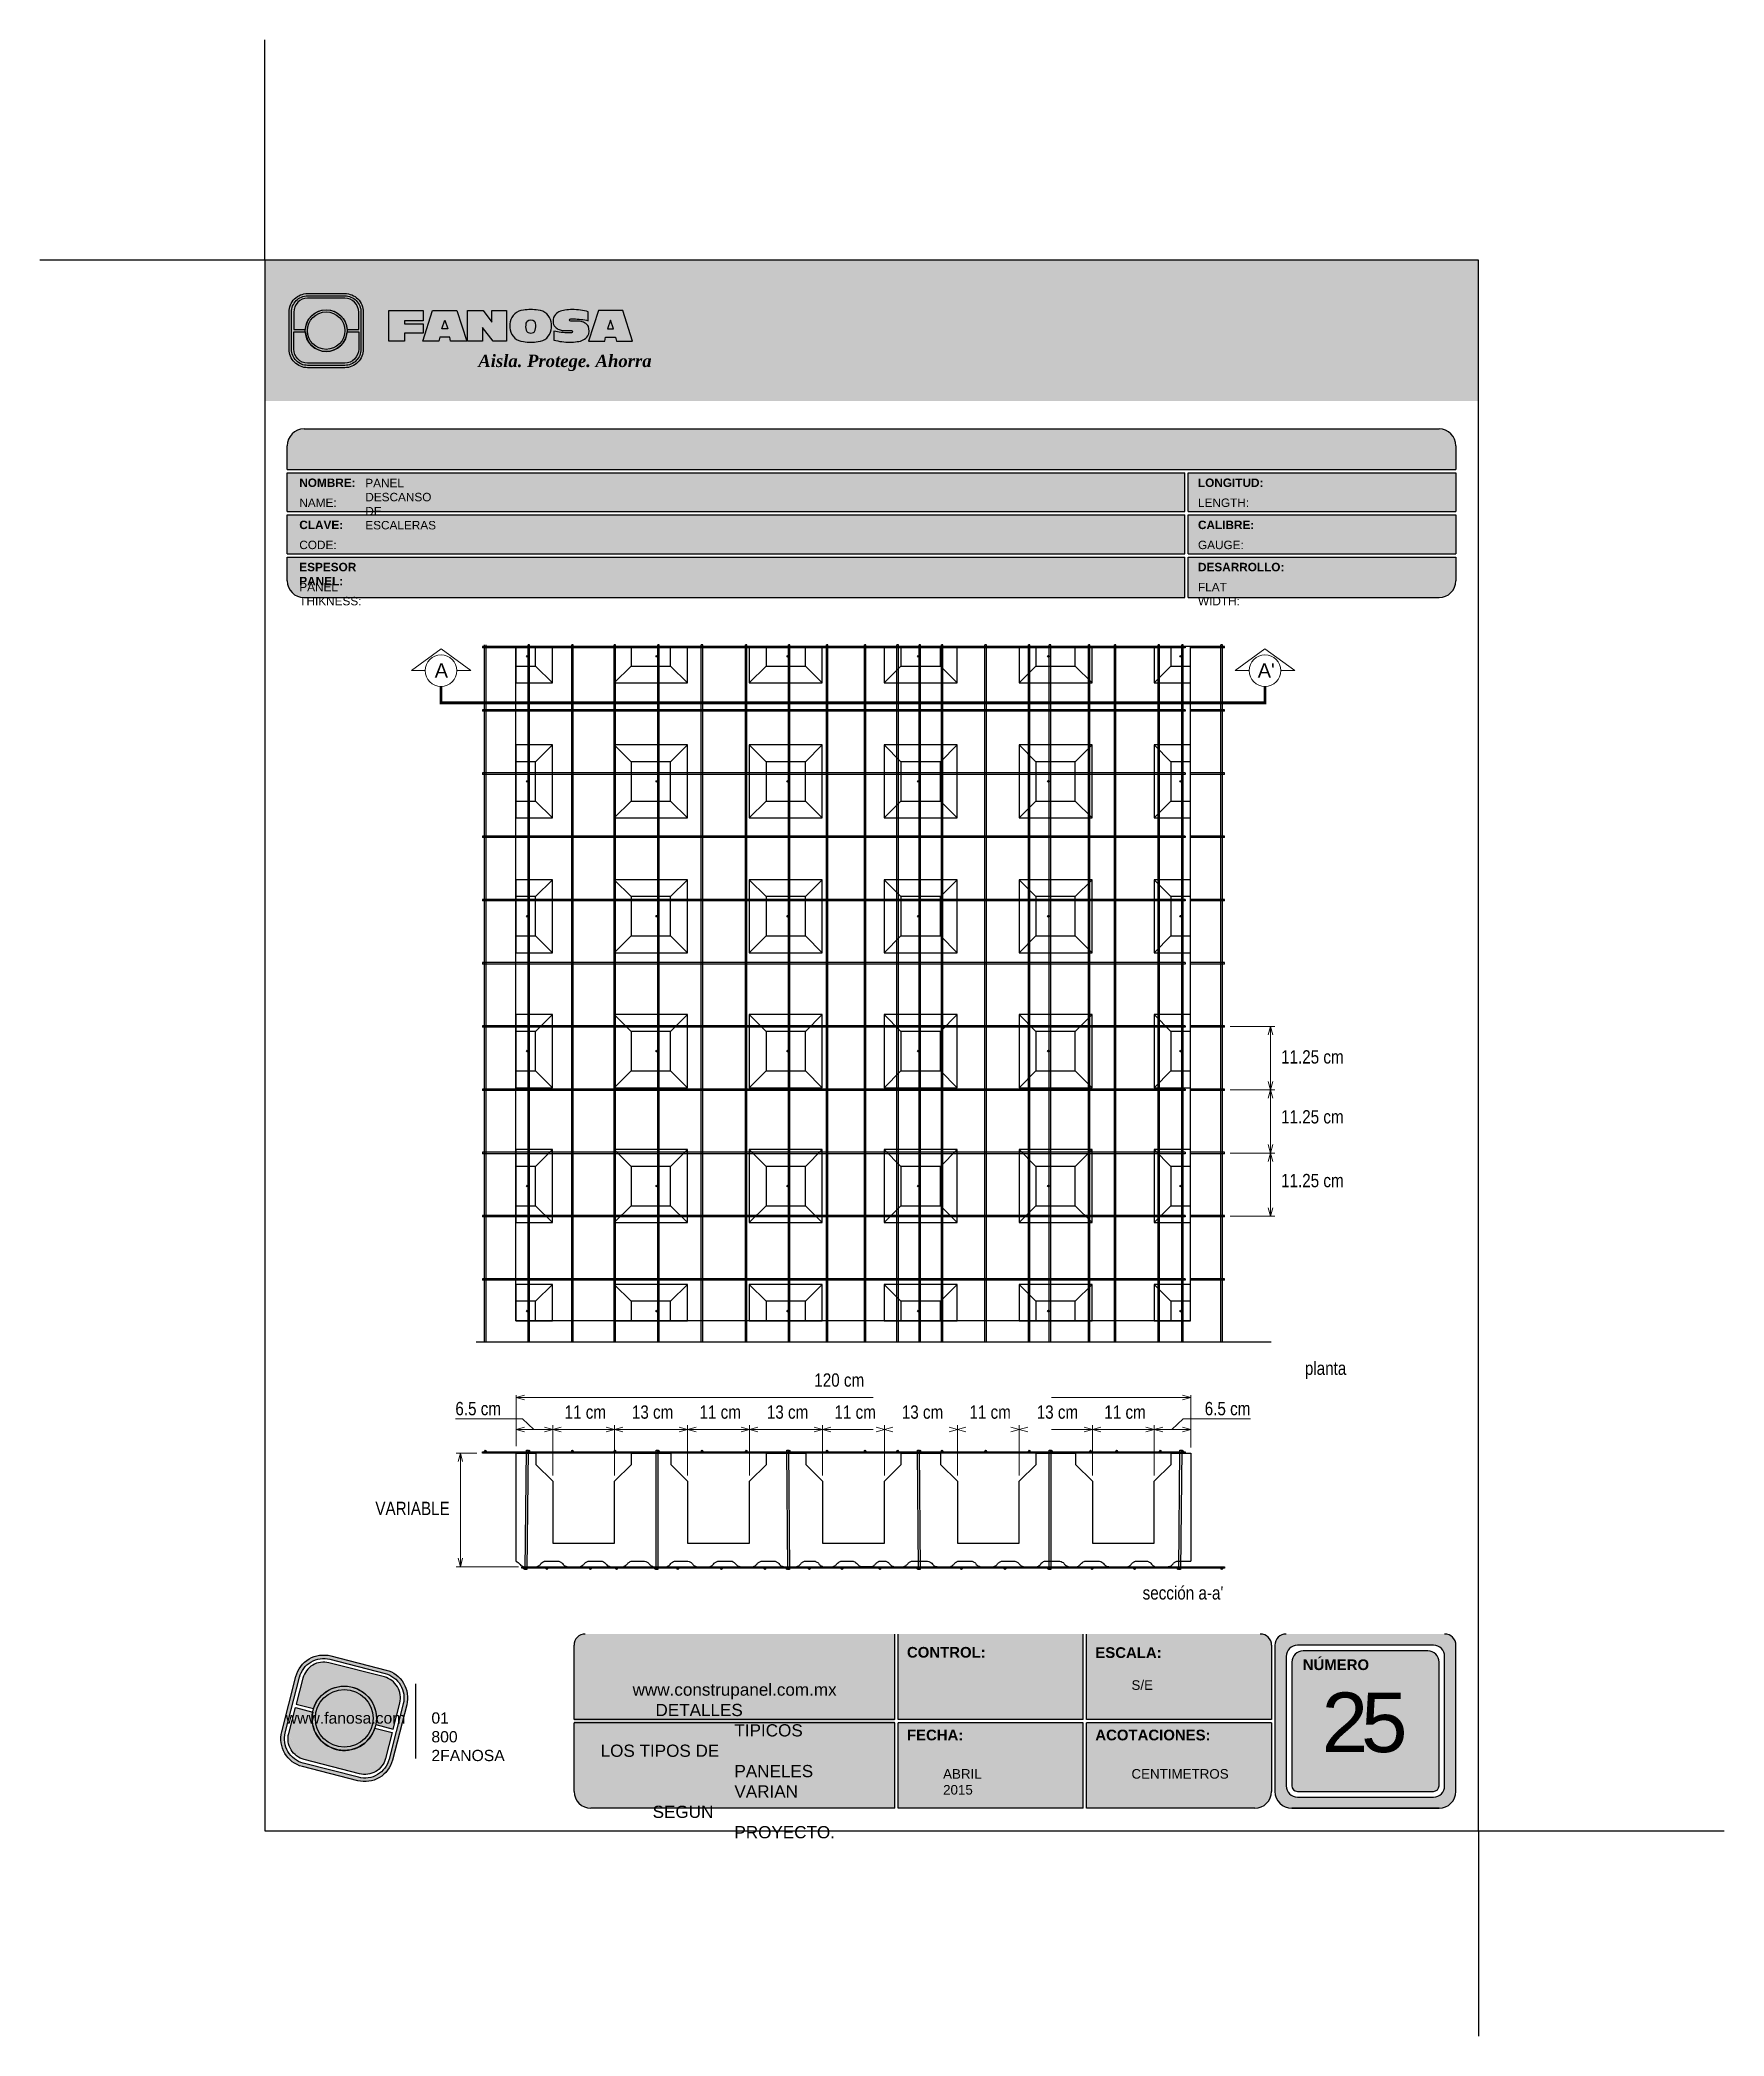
# Model space of a CAD drawing. Header units: millimetres. Extents: x 0 to 30, y 0 to 35.5.
import ezdxf

# ---------------------------------------------------------------- set-up
doc = ezdxf.new("R2010")
doc.units = ezdxf.units.MM
for name, pattern in [('ACAD_ISO08W100', [36, 24, -3, 6, -3]), ('CENTER', [2, 1.25, -0.25, 0.25, -0.25]), ('DASHED2', [9.525, 6.35, -3.175])]:
    doc.linetypes.add(name, pattern=pattern)
for name, color, linetype in [('conector', 5, 'Continuous'), ('CORTE', 7, 'Continuous'), ('eps', 251, 'Continuous'), ('longitudinal', 6, 'Continuous'), ('transversal', 1, 'Continuous')]:
    doc.layers.add(name, color=color, linetype=linetype)
doc.layers.add('TEXTO', color=7, linetype='DASHED2', lineweight=0)
doc.layers.add('TEXTO CUADRO DATOS', color=251, linetype='Continuous', lineweight=0)
doc.styles.add('Erika', font='techl___.ttf', dxfattribs={"height": 0.25})
doc.styles.add('OUTLINE', font='arial.ttf', dxfattribs={"height": 0.2})
doc.styles.get("Standard").update_dxf_attribs({"font": 'arial.ttf'})

msp = doc.modelspace()

# ---------------------------------------------------------------- texts
at = {"layer": 'CORTE', "color": 7, "lineweight": 15, "style": 'OUTLINE'}
for s, height, p in [('A', 0.253, (7.023, 24.17)), ("A'", 0.2531, (21.663, 24.17))]:
    msp.add_text(s, height=height, dxfattribs=at).set_placement(p)
at = {"layer": 'TEXTO', "linetype": 'ByBlock', "lineweight": 0, "style": 'Erika'}
for s, insert, char_height, attachment_point in [('11.25 cm ', (22.078, 17.539), 0.2362, 1), ('11.25 cm ', (22.078, 16.473), 0.2362, 1), ('11.25 cm ', (22.078, 15.339), 0.2362, 1), ('120 cm ', (13.775, 11.79), 0.2362, 1), ('planta', (23.238, 12), 0.2362, 3), ('6.5 cm ', (7.39, 11.282), 0.2362, 1), ('11 cm ', (9.333, 11.22), 0.2362, 1), ('13 cm ', (10.53, 11.22), 0.2362, 1), ('11 cm ', (11.733, 11.22), 0.2362, 1), ('13 cm ', (12.931, 11.22), 0.2362, 1), ('11 cm ', (14.133, 11.22), 0.2362, 1), ('13 cm ', (15.331, 11.22), 0.2362, 1), ('11 cm ', (16.534, 11.22), 0.2362, 1), ('13 cm ', (17.731, 11.22), 0.2362, 1), ('11 cm ', (18.934, 11.22), 0.2362, 1), ('6.5 cm ', (21.532, 11.282), 0.2362, 3), ('VARIABLE', (7.29, 9.506), 0.2362, 3), ("sección a-a'", (21.051, 8.003), 0.23625, 3)]:
    msp.add_mtext(s, dxfattribs=dict(at, insert=insert, char_height=char_height, attachment_point=attachment_point))
at = {"layer": 'TEXTO CUADRO DATOS', "attachment_point": 1}
for s, insert, char_height, width in [('{\\fArial|b1|i0|c0|p34;NOMBRE:}', (4.614, 27.711), 0.15, 0.00323), ('{\\fArial|b0|i0|c0|p34;PANEL DESCANSO DE ESCALERAS}', (5.788, 27.706), 0.15, 0.00323), ('{\\fArial|b1|i0|c0|p34;LONGITUD:}', (20.6, 27.711), 0.15, 0.00323), ('{\\fArial|b0|i0|c0|p34;NAME:}', (4.614, 27.355), 0.15, 0.00323), ('{\\fArial|b0|i0|c0|p34;LENGTH:}', (20.6, 27.355), 0.15, 0.00323), ('{\\fArial|b1|i0|c0|p34;CLAVE:}', (4.614, 26.961), 0.15, 0.00323), ('{\\fArial|b1|i0|c0|p34;CALIBRE:}', (20.6, 26.961), 0.15, 0.00323), ('{\\fArial|b0|i0|c0|p34;CODE:}', (4.614, 26.605), 0.15, 0.00323), ('{\\fArial|b0|i0|c0|p34;GAUGE:}', (20.6, 26.605), 0.15, 0.00323), ('{\\fArial|b1|i0|c0|p34;ESPESOR PANEL:}', (4.614, 26.211), 0.15, 0.00323), ('{\\fArial|b1|i0|c0|p34;DESARROLLO:}', (20.6, 26.211), 0.15, 0.00323), ('{\\fArial|b0|i0|c0|p34;PANEL THIKNESS:}', (4.614, 25.855), 0.15, 0.00323), ('{\\fArial|b0|i0|c0|p34;FLAT WIDTH:}', (20.6, 25.855), 0.15, 0.00323), ('{\\fArial|b1|i0|c0|p34;CONTROL:}', (15.423, 6.923), 0.19, 0.00323), ('{\\fArial|b1|i0|c0|p34;ESCALA:}', (18.774, 6.918), 0.19, 0.00323), ('{\\fArial|b1|i0|c0|p34;NÚMERO}', (22.464, 6.702), 0.19, 0.00323), ('\\pi-1.8111;www.construpanel.com.mx\\P\\pi-1.4048;DETALLES TIPICOS\\P\\pi-2.3799;LOS TIPOS DE PANELES VARIAN\\P\\pi-1.4548;SEGUN PROYECTO.', (12.354, 6.273), 0.21742, 0.0037), ('{\\fArial|b0|i0|c0|p34;S/E}', (19.417, 6.33), 0.17, 0.00323), ('\\pi-0.60677;{\\T0.75;25}', (23.408, 6.112), 1.06042, 0.00457), ('{\\fArial|b1|i0|c0|p34;FECHA:}', (15.423, 5.451), 0.19, 0.00323), ('{\\fArial|b1|i0|c0|p34;ACOTACIONES:}', (18.774, 5.451), 0.19, 0.00323), ('{\\fArial|b0|i0|c0|p34;ABRIL 2015}', (16.066, 4.75), 0.17, 0.00323), ('{\\fArial|b0|i0|c0|p34;CENTIMETROS}', (19.417, 4.75), 0.17, 0.00323)]:
    msp.add_mtext(s, dxfattribs=dict(at, insert=insert, char_height=char_height, width=width))

# ---------------------------------------------------------------- blocks, each defined once
blk = doc.blocks.new('LOGO GRIS')
at = {"true_color": 0xe3e3e3}
h = blk.add_hatch(color=254, dxfattribs=at)
edge = h.paths.add_edge_path()
edge.add_arc((2075.553, 279.298), 0.508, 255.6008, 345.6008, ccw=False)
edge.add_line((2075.427, 278.806), (2074.442, 279.058))
edge.add_arc((2074.569, 279.551), 0.508, 165.6008, 255.6008, ccw=False)
edge.add_line((2074.076, 279.677), (2074.329, 280.662))
edge.add_arc((2074.821, 280.535), 0.508, 75.6008, 165.6008, ccw=False)
edge.add_line((2074.948, 281.027), (2075.932, 280.775))
edge.add_arc((2075.806, 280.282), 0.508, -14.3992, 75.6008, ccw=False)
edge.add_line((2076.298, 280.156), (2076.045, 279.172))
edge = h.paths.add_edge_path(flags=16)
edge.add_arc((2075.553, 279.298), 0.445, 255.6008, 345.6008, ccw=False)
edge.add_line((2075.442, 278.867), (2074.458, 279.12))
edge.add_arc((2074.569, 279.551), 0.445, 165.6008, 255.6008, ccw=False)
edge.add_line((2074.138, 279.661), (2074.391, 280.646))
edge.add_arc((2074.821, 280.535), 0.445, 75.6008, 165.6008, ccw=False)
edge.add_line((2074.932, 280.966), (2075.916, 280.713))
edge.add_arc((2075.806, 280.282), 0.445, -14.3992, 75.6008, ccw=False)
edge.add_line((2076.236, 280.172), (2075.984, 279.187))
h = blk.add_hatch(color=254, dxfattribs=at)
edge = h.paths.add_edge_path()
edge.add_line((2076.056, 279.726), (2076.175, 280.188))
edge.add_arc((2075.806, 280.282), 0.381, 345.6008, 435.6008)
edge.add_line((2075.901, 280.652), (2074.916, 280.904))
edge.add_arc((2074.821, 280.535), 0.381, 75.6008, 165.6008)
edge.add_line((2074.452, 280.63), (2074.334, 280.168))
edge.add_line((2074.334, 280.168), (2074.642, 280.089))
edge.add_arc((2075.187, 279.917), 0.572, -11.2145, 162.416, ccw=False)
edge.add_line((2075.748, 279.805), (2076.056, 279.726))
h = blk.add_hatch(color=254, dxfattribs=at)
h.paths.add_polyline_path([(2074.615, 279.917, 1), (2075.759, 279.917, 1)])
h.paths.add_polyline_path([(2075.7, 279.917, -1), (2074.675, 279.917, -1)], flags=16)
h = blk.add_hatch(color=252)
h.set_gradient(color1=(132, 132, 132), rotation=70, tint=1, name='SPHERICAL')
h.paths.add_polyline_path([(2075.7, 279.917, 1), (2074.675, 279.917, 1)])
h = blk.add_hatch(color=254, dxfattribs=at)
edge = h.paths.add_edge_path()
edge.add_arc((2075.187, 279.917), 0.572, 168.7855, 342.416)
edge.add_line((2075.732, 279.744), (2076.041, 279.665))
edge.add_line((2076.041, 279.665), (2075.922, 279.203))
edge.add_arc((2075.553, 279.298), 0.381, 255.6008, 345.6008, ccw=False)
edge.add_line((2075.458, 278.929), (2074.474, 279.182))
edge.add_arc((2074.569, 279.551), 0.381, 165.6008, 255.6008, ccw=False)
edge.add_line((2074.199, 279.645), (2074.318, 280.107))
edge.add_line((2074.318, 280.107), (2074.626, 280.028))
at = {"color": 254, "true_color": 0xe3e3e3}
for points in [[(2076.045, 279.172, -0.414214), (2075.427, 278.806), (2074.442, 279.058, -0.414214), (2074.076, 279.677), (2074.329, 280.662, -0.414214), (2074.948, 281.027), (2075.932, 280.775, -0.414214), (2076.298, 280.156)], [(2075.984, 279.187, -0.414214), (2075.442, 278.867), (2074.458, 279.12, -0.414214), (2074.138, 279.661), (2074.391, 280.646, -0.414214), (2074.932, 280.966), (2075.916, 280.713, -0.414214), (2076.236, 280.172)], [(2076.056, 279.726), (2076.175, 280.188, 0.414214), (2075.901, 280.652), (2074.916, 280.904, 0.414214), (2074.452, 280.63), (2074.334, 280.168), (2074.642, 280.089, -0.945905), (2075.748, 279.805)], [(2074.626, 280.028, 0.945905), (2075.732, 279.744), (2076.041, 279.665), (2075.922, 279.203, -0.414214), (2075.458, 278.929), (2074.474, 279.182, -0.414214), (2074.199, 279.645), (2074.318, 280.107)]]:
    blk.add_lwpolyline(points, format="xyb", close=True, dxfattribs=at)
for radius in [0.572, 0.513]:
    blk.add_circle((2075.187, 279.917), radius, dxfattribs=at)
blk = doc.blocks.new('FANOSA')
at = {"color": 253, "true_color": 0xb3b3b3, "const_width": 0.02}
blk.add_lwpolyline([(365.318, 247.98), (365.318, 246.643)], dxfattribs=at)
at = {"color": 254}
blk.add_blockref('LOGO GRIS', (-1711.139, -32.554), dxfattribs=at)
at = {"layer": 'TEXTO CUADRO DATOS', "char_height": 0.2, "width": 0.00323, "attachment_point": 1}
for s, insert in [('{\\fArial|b0|i0|c0|p34;www.fanosa.com}', (363.008, 247.468)), ('{\\fArial|b0|i0|c0|p34;01 800 2FANOSA}', (365.599, 247.468))]:
    blk.add_mtext(s, dxfattribs=dict(at, insert=insert))
blk = doc.blocks.new('LOGO 1')
h = blk.add_hatch(color=7)
h.set_gradient(color1=(255, 255, 255), color2=(0, 0, 255), rotation=180, tint=1)
h.paths.add_polyline_path([(362.634, 273.301), (362.634, 270.801), (384.224, 270.801), (384.224, 273.301)])
at = {"true_color": 0xffffff}
h = blk.add_hatch(color=7, dxfattribs=at)
edge = h.paths.add_edge_path()
edge.add_arc((364.057, 271.721), 0.33, -90, 0, ccw=False)
edge.add_line((364.057, 271.391), (363.397, 271.391))
edge.add_arc((363.397, 271.721), 0.33, 180, 270, ccw=False)
edge.add_line((363.067, 271.721), (363.067, 272.381))
edge.add_arc((363.397, 272.381), 0.33, 90, 180, ccw=False)
edge.add_line((363.397, 272.711), (364.057, 272.711))
edge.add_arc((364.057, 272.381), 0.33, 0, 90, ccw=False)
edge.add_line((364.387, 272.381), (364.387, 271.721))
edge = h.paths.add_edge_path(flags=16)
edge.add_arc((364.057, 271.721), 0.289, 270, 360, ccw=False)
edge.add_line((364.057, 271.433), (363.397, 271.433))
edge.add_arc((363.397, 271.721), 0.289, 180, 270, ccw=False)
edge.add_line((363.109, 271.721), (363.109, 272.381))
edge.add_arc((363.397, 272.381), 0.289, 90, 180, ccw=False)
edge.add_line((363.397, 272.67), (364.057, 272.67))
edge.add_arc((364.057, 272.381), 0.289, 0, 90, ccw=False)
edge.add_line((364.346, 272.381), (364.346, 271.721))
for color, points in [(30, [(364.098, 272.072), (364.305, 272.072), (364.305, 272.381, 0.414214), (364.057, 272.629), (363.397, 272.629, 0.414214), (363.15, 272.381), (363.15, 272.072), (363.357, 272.072, -0.945905)]), (170, [(364.305, 271.721), (364.305, 272.031), (364.098, 272.031, -0.945905), (363.357, 272.031), (363.15, 272.031), (363.15, 271.721, 0.414214), (363.397, 271.474), (364.057, 271.474, 0.414214)])]:
    blk.add_hatch(color=color).paths.add_polyline_path(points)
h = blk.add_hatch(color=7, dxfattribs=at)
h.paths.add_polyline_path([(363.356, 272.051, 1), (364.099, 272.051, 1)])
h.paths.add_polyline_path([(364.06, 272.051, -1), (363.395, 272.051, -1)], flags=16)
blk.add_hatch(color=7, dxfattribs=at).paths.add_polyline_path([(364.842, 272.41), (365.45, 272.41), (365.45, 272.225), (365.12, 272.225), (365.12, 272.172), (365.45, 272.172), (365.45, 272.005), (365.12, 272.005), (365.12, 271.861), (364.842, 271.861)])
h = blk.add_hatch(color=7, dxfattribs=at)
h.paths.add_polyline_path([(365.621, 272.41), (365.449, 271.861), (365.733, 271.861), (365.748, 271.934), (365.927, 271.934), (365.941, 271.861), (366.226, 271.861), (366.054, 272.41)])
h.paths.add_polyline_path([(365.837, 272.237), (365.891, 272.081), (365.784, 272.081)], flags=16)
h = blk.add_hatch(color=7, dxfattribs=at)
h.paths.add_polyline_path([(366.936, 272.41), (366.671, 272.41), (366.671, 272.199), (366.522, 272.41), (366.24, 272.41), (366.24, 271.861), (366.505, 271.861), (366.505, 272.107), (366.695, 271.861), (366.936, 271.861)])
h.paths.add_polyline_path([(367.497, 272.414, 0.094039), (367.234, 272.414, 0.349778), (367.001, 272.207, 0.097373), (367.001, 272.064, 0.349778), (367.234, 271.857, 0.094039), (367.497, 271.857, 0.349778), (367.73, 272.064, 0.097373), (367.73, 272.207, 0.349778)])
h.paths.add_polyline_path([(367.3, 272.215, -0.379938), (367.431, 272.215, -0.158874), (367.45, 272.182, -0.126358), (367.446, 272.057, -0.214274), (367.413, 272.019, -0.222612), (367.318, 272.019, -0.214274), (367.285, 272.057, -0.126358), (367.281, 272.182, -0.158874)], flags=16)
h.paths.add_polyline_path([(368.078, 272.26), (368.128, 272.26, -0.058695), (368.39, 272.228), (368.39, 272.388, 0.06396), (368.105, 272.426, 0.046916), (367.973, 272.414, 0.222969), (367.786, 272.314, 0.165417), (367.767, 272.182, 0.195223), (367.816, 272.1, 0.077246), (367.888, 272.064, 0.080669), (367.961, 272.052), (368.09, 272.052, -1), (368.09, 272.011), (368.039, 272.011, -0.058695), (367.777, 272.044), (367.777, 271.883, 0.06396), (368.062, 271.845, 0.046916), (368.194, 271.857, 0.222969), (368.381, 271.957, 0.209114), (368.391, 272.123, 0.130102), (368.364, 272.161, 0.092678), (368.279, 272.208, 0.080669), (368.206, 272.22), (368.078, 272.22, -1)])
h.paths.add_polyline_path([(369.002, 272.41), (368.569, 272.41), (368.396, 271.861), (368.681, 271.861), (368.696, 271.934), (368.875, 271.934), (368.889, 271.861), (369.174, 271.861)])
h.paths.add_polyline_path([(368.785, 272.237), (368.839, 272.081), (368.732, 272.081)], flags=16)
h = blk.add_hatch(color=252)
h.set_gradient(color1=(132, 132, 132), rotation=70, tint=1, name='SPHERICAL')
h.paths.add_polyline_path([(364.06, 272.051, 1), (363.395, 272.051, 1)])
at = {"color": 7, "true_color": 0xffffff}
for points in [[(364.387, 271.721, -0.414214), (364.057, 271.391), (363.397, 271.391, -0.414214), (363.067, 271.721), (363.067, 272.381, -0.414214), (363.397, 272.711), (364.057, 272.711, -0.414214), (364.387, 272.381)], [(364.346, 271.721, -0.414214), (364.057, 271.433), (363.397, 271.433, -0.414214), (363.109, 271.721), (363.109, 272.381, -0.414214), (363.397, 272.67), (364.057, 272.67, -0.414214), (364.346, 272.381)], [(367.73, 272.207, 0.349778), (367.497, 272.414, 0.094039), (367.234, 272.414, 0.349778), (367.001, 272.207, 0.097373), (367.001, 272.064, 0.349778), (367.234, 271.857, 0.094039), (367.497, 271.857, 0.349778), (367.73, 272.064, 0.097373)], [(368.364, 272.161, 0.09281), (368.279, 272.208, 0.080669), (368.206, 272.22), (368.078, 272.22, -1), (368.078, 272.26), (368.128, 272.26, -0.058695), (368.39, 272.228), (368.39, 272.388, 0.06396), (368.105, 272.426, 0.046916), (367.973, 272.414, 0.222969), (367.786, 272.314, 0.165417), (367.767, 272.182, 0.195223), (367.816, 272.1, 0.077246), (367.888, 272.064, 0.080669), (367.961, 272.052), (368.09, 272.052, -1), (368.09, 272.011), (368.039, 272.011, -0.058695), (367.777, 272.044), (367.777, 271.883, 0.06396), (368.062, 271.845, 0.046916), (368.194, 271.857, 0.222969), (368.381, 271.957, 0.209114), (368.391, 272.123, 0.13418)], [(367.285, 272.057, 0.214274), (367.318, 272.019, 0.222612), (367.413, 272.019, 0.214274), (367.446, 272.057, 0.126358), (367.45, 272.182, 0.158874), (367.431, 272.215, 0.379938), (367.3, 272.215, 0.158874), (367.281, 272.182, 0.126358)]]:
    blk.add_lwpolyline(points, format="xyb", close=True, dxfattribs=at)
at = {"color": 30}
blk.add_lwpolyline([(364.305, 272.072), (364.305, 272.381, 0.414214), (364.057, 272.629), (363.397, 272.629, 0.414214), (363.15, 272.381), (363.15, 272.072), (363.357, 272.072, -0.945905), (364.098, 272.072)], format="xyb", close=True, dxfattribs=at)
at = {"color": 7, "true_color": 0xffffff}
for points in [[(364.842, 272.41), (365.45, 272.41), (365.45, 272.225), (365.12, 272.225), (365.12, 272.172), (365.45, 272.172), (365.45, 272.005), (365.12, 272.005), (365.12, 271.861), (364.842, 271.861)], [(365.733, 271.861), (365.449, 271.861), (365.621, 272.41), (366.054, 272.41), (366.226, 271.861), (365.941, 271.861), (365.927, 271.934), (365.748, 271.934)], [(366.505, 272.107), (366.505, 271.861), (366.24, 271.861), (366.24, 272.41), (366.522, 272.41), (366.671, 272.199), (366.671, 272.41), (366.936, 272.41), (366.936, 271.861), (366.695, 271.861)], [(368.875, 271.934), (368.889, 271.861), (369.174, 271.861), (369.002, 272.41), (368.569, 272.41), (368.396, 271.861), (368.681, 271.861), (368.696, 271.934)], [(365.784, 272.081), (365.837, 272.237), (365.891, 272.081)], [(368.839, 272.081), (368.785, 272.237), (368.732, 272.081)]]:
    blk.add_lwpolyline(points, close=True, dxfattribs=at)
at = {"color": 170}
blk.add_lwpolyline([(363.357, 272.031, 0.945905), (364.098, 272.031), (364.305, 272.031), (364.305, 271.721, -0.414214), (364.057, 271.474), (363.397, 271.474, -0.414214), (363.15, 271.721), (363.15, 272.031)], format="xyb", close=True, dxfattribs=at)
at = {"color": 7, "true_color": 0xffffff}
for radius in [0.371, 0.333]:
    blk.add_circle((363.727, 272.051), radius, dxfattribs=at)
at = {"color": 254, "insert": (366.432, 271.623), "char_height": 0.22, "width": 5.44848, "attachment_point": 1}
blk.add_mtext('{\\fBookman Old Style|b1|i1|c0|p18;\\C255;\\c16777215;Aisla. Protege. Ahorra}', dxfattribs=at)

# ---------------------------------------------------------------- hatches: boundary and pattern name
at = {"true_color": 0xb3b3b3}
for points in [[(25.188, 27.873), (25.188, 28.293, 0.414214), (24.888, 28.593), (4.698, 28.593, 0.414214), (4.398, 28.293), (4.398, 27.873)], [(15.207, 4.053), (15.207, 5.633), (15.207, 7.153), (9.701, 7.153, 0.414214), (9.501, 6.953), (9.501, 5.633), (9.501, 4.353, 0.414214), (9.801, 4.053)]]:
    msp.add_hatch(color=253, dxfattribs=at).paths.add_polyline_path(points)
h = msp.add_hatch(color=253, dxfattribs=at)
h.paths.add_polyline_path([(4.398, 27.813), (4.398, 27.123), (20.368, 27.123), (20.368, 27.813)])
h.paths.add_polyline_path([(20.368, 26.373), (20.368, 27.063), (4.398, 27.063), (4.398, 26.373)])
h.paths.add_polyline_path([(20.368, 25.593), (20.368, 26.313), (4.398, 26.313), (4.398, 25.893, 0.414214), (4.698, 25.593)])
h.paths.add_polyline_path([(20.428, 26.313), (20.428, 25.593), (24.888, 25.593, 0.414214), (25.188, 25.893), (25.188, 26.313)])
h.paths.add_polyline_path([(20.428, 27.063), (20.428, 26.373), (25.188, 26.373), (25.188, 27.063)])
h.paths.add_polyline_path([(20.428, 27.813), (20.428, 27.123), (25.188, 27.123), (25.188, 27.813)])
h = msp.add_hatch(color=253, dxfattribs=at)
h.paths.add_polyline_path([(22.169, 7.153, 0.414214), (21.969, 6.953), (21.969, 4.353, 0.414214), (22.269, 4.053), (24.888, 4.053, 0.414214), (25.188, 4.353), (25.188, 6.953, 0.414214), (24.988, 7.153)])
h.paths.add_polyline_path([(24.988, 6.753), (24.988, 4.453, -0.414214), (24.788, 4.253), (22.369, 4.253, -0.414214), (22.169, 4.453), (22.169, 6.753, -0.414214), (22.369, 6.953), (24.788, 6.953, -0.414214)], flags=16)
h.paths.add_polyline_path([(24.888, 6.653), (24.888, 4.453, -0.414214), (24.788, 4.353), (22.369, 4.353, -0.414214), (22.269, 4.453), (22.269, 6.653, -0.414214), (22.469, 6.853), (24.688, 6.853, -0.414214)], flags=0)
h.paths.add_polyline_path([(22.873, 6.559), (24.176, 6.559), (24.176, 4.303), (22.873, 4.303)], flags=8)
h.paths.add_polyline_path([(22.417, 8.338), (23.661, 8.338), (23.661, 8.047), (22.417, 8.047)], flags=9)
h = msp.add_hatch(color=253, dxfattribs=at)
h.paths.add_polyline_path([(18.558, 5.633), (18.558, 7.153), (15.267, 7.153), (15.267, 5.633)])
h.paths.add_polyline_path([(18.558, 5.573), (15.267, 5.573), (15.267, 4.053), (18.558, 4.053)])
h.paths.add_polyline_path([(18.618, 5.573), (18.618, 4.053), (21.609, 4.053, 0.414214), (21.909, 4.353), (21.909, 5.573)])
h.paths.add_polyline_path([(18.618, 7.153), (18.618, 5.633), (21.909, 5.633), (21.909, 6.953, 0.414214), (21.709, 7.153)])
at = {"layer": 'conector'}
h = msp.add_hatch(color=256, dxfattribs=at)
h.dxf.hatch_style = 1
h.paths.add_polyline_path([(8.685, 24.548, -1), (8.655, 24.548, -1)])
h = msp.add_hatch(color=256, dxfattribs=at)
h.dxf.hatch_style = 1
h.paths.add_polyline_path([(10.99, 24.548, -1), (10.96, 24.548, -1)])
h = msp.add_hatch(color=256, dxfattribs=at)
h.dxf.hatch_style = 1
h.paths.add_polyline_path([(13.316, 24.548, -1), (13.286, 24.548, -1)])
h = msp.add_hatch(color=256, dxfattribs=at)
h.dxf.hatch_style = 1
h.paths.add_polyline_path([(15.64, 24.548, -1), (15.61, 24.548, -1)])
h = msp.add_hatch(color=256, dxfattribs=at)
h.dxf.hatch_style = 1
h.paths.add_polyline_path([(17.955, 24.548, -1), (17.925, 24.548, -1)])
h = msp.add_hatch(color=256, dxfattribs=at)
h.dxf.hatch_style = 1
h.paths.add_polyline_path([(20.31, 24.548, -1), (20.28, 24.548, -1)])
h = msp.add_hatch(color=256, dxfattribs=at)
h.dxf.hatch_style = 1
h.paths.add_polyline_path([(8.685, 22.323, -1), (8.655, 22.323, -1)])
h = msp.add_hatch(color=256, dxfattribs=at)
h.dxf.hatch_style = 1
h.paths.add_polyline_path([(10.99, 22.323, -1), (10.96, 22.323, -1)])
h = msp.add_hatch(color=256, dxfattribs=at)
h.dxf.hatch_style = 1
h.paths.add_polyline_path([(13.316, 22.323, -1), (13.286, 22.323, -1)])
h = msp.add_hatch(color=256, dxfattribs=at)
h.dxf.hatch_style = 1
h.paths.add_polyline_path([(15.64, 22.323, -1), (15.61, 22.323, -1)])
h = msp.add_hatch(color=256, dxfattribs=at)
h.dxf.hatch_style = 1
h.paths.add_polyline_path([(17.955, 22.323, -1), (17.925, 22.323, -1)])
h = msp.add_hatch(color=256, dxfattribs=at)
h.dxf.hatch_style = 1
h.paths.add_polyline_path([(20.31, 22.323, -1), (20.28, 22.323, -1)])
h = msp.add_hatch(color=256, dxfattribs=at)
h.dxf.hatch_style = 1
h.paths.add_polyline_path([(8.685, 19.923, -1), (8.655, 19.923, -1)])
h = msp.add_hatch(color=256, dxfattribs=at)
h.dxf.hatch_style = 1
h.paths.add_polyline_path([(10.99, 19.923, -1), (10.96, 19.923, -1)])
h = msp.add_hatch(color=256, dxfattribs=at)
h.dxf.hatch_style = 1
h.paths.add_polyline_path([(13.316, 19.923, -1), (13.286, 19.923, -1)])
h = msp.add_hatch(color=256, dxfattribs=at)
h.dxf.hatch_style = 1
h.paths.add_polyline_path([(15.64, 19.923, -1), (15.61, 19.923, -1)])
h = msp.add_hatch(color=256, dxfattribs=at)
h.dxf.hatch_style = 1
h.paths.add_polyline_path([(17.955, 19.923, -1), (17.925, 19.923, -1)])
h = msp.add_hatch(color=256, dxfattribs=at)
h.dxf.hatch_style = 1
h.paths.add_polyline_path([(20.31, 19.923, -1), (20.28, 19.923, -1)])
h = msp.add_hatch(color=256, dxfattribs=at)
h.dxf.hatch_style = 1
h.paths.add_polyline_path([(8.685, 17.523, -1), (8.655, 17.523, -1)])
h = msp.add_hatch(color=256, dxfattribs=at)
h.dxf.hatch_style = 1
h.paths.add_polyline_path([(10.99, 17.523, -1), (10.96, 17.523, -1)])
h = msp.add_hatch(color=256, dxfattribs=at)
h.dxf.hatch_style = 1
h.paths.add_polyline_path([(13.316, 17.523, -1), (13.286, 17.523, -1)])
h = msp.add_hatch(color=256, dxfattribs=at)
h.dxf.hatch_style = 1
h.paths.add_polyline_path([(15.64, 17.523, -1), (15.61, 17.523, -1)])
h = msp.add_hatch(color=256, dxfattribs=at)
h.dxf.hatch_style = 1
h.paths.add_polyline_path([(17.955, 17.523, -1), (17.925, 17.523, -1)])
h = msp.add_hatch(color=256, dxfattribs=at)
h.dxf.hatch_style = 1
h.paths.add_polyline_path([(20.31, 17.523, -1), (20.28, 17.523, -1)])
h = msp.add_hatch(color=256, dxfattribs=at)
h.dxf.hatch_style = 1
h.paths.add_polyline_path([(8.685, 15.123, -1), (8.655, 15.123, -1)])
h = msp.add_hatch(color=256, dxfattribs=at)
h.dxf.hatch_style = 1
h.paths.add_polyline_path([(10.99, 15.123, -1), (10.96, 15.123, -1)])
h = msp.add_hatch(color=256, dxfattribs=at)
h.dxf.hatch_style = 1
h.paths.add_polyline_path([(13.316, 15.123, -1), (13.286, 15.123, -1)])
h = msp.add_hatch(color=256, dxfattribs=at)
h.dxf.hatch_style = 1
h.paths.add_polyline_path([(15.64, 15.123, -1), (15.61, 15.123, -1)])
h = msp.add_hatch(color=256, dxfattribs=at)
h.dxf.hatch_style = 1
h.paths.add_polyline_path([(17.955, 15.123, -1), (17.925, 15.123, -1)])
h = msp.add_hatch(color=256, dxfattribs=at)
h.dxf.hatch_style = 1
h.paths.add_polyline_path([(20.31, 15.123, -1), (20.28, 15.123, -1)])
h = msp.add_hatch(color=256, dxfattribs=at)
h.dxf.hatch_style = 1
h.paths.add_polyline_path([(8.685, 12.898, -1), (8.655, 12.898, -1)])
h = msp.add_hatch(color=256, dxfattribs=at)
h.dxf.hatch_style = 1
h.paths.add_polyline_path([(10.99, 12.898, -1), (10.96, 12.898, -1)])
h = msp.add_hatch(color=256, dxfattribs=at)
h.dxf.hatch_style = 1
h.paths.add_polyline_path([(13.316, 12.898, -1), (13.286, 12.898, -1)])
h = msp.add_hatch(color=256, dxfattribs=at)
h.dxf.hatch_style = 1
h.paths.add_polyline_path([(15.64, 12.898, -1), (15.61, 12.898, -1)])
h = msp.add_hatch(color=256, dxfattribs=at)
h.dxf.hatch_style = 1
h.paths.add_polyline_path([(17.955, 12.898, -1), (17.925, 12.898, -1)])
h = msp.add_hatch(color=256, dxfattribs=at)
h.dxf.hatch_style = 1
h.paths.add_polyline_path([(20.31, 12.898, -1), (20.28, 12.898, -1)])

# ---------------------------------------------------------------- linework, layer by layer
at = {"color": 254, "true_color": 0xe3e3e3}
for p, q in [((3.998, 31.593), (3.998, 35.514)), ((3.998, 31.593), (0, 31.593)), ((25.588, 3.653), (25.588, 0)), ((25.588, 3.653), (29.958, 3.653)), ((25.588, 3.653), (25.588, 0))]:
    msp.add_line(p, q, dxfattribs=at)
at = {"color": 253, "true_color": 0xb3b3b3}
for p, q in [((4.698, 28.593), (24.888, 28.593)), ((4.398, 27.873), (4.398, 28.293)), ((25.188, 28.293), (25.188, 27.873)), ((4.398, 27.873), (25.188, 27.873)), ((4.398, 27.123), (4.398, 27.813)), ((4.398, 27.813), (20.368, 27.813)), ((20.368, 27.123), (20.368, 27.813)), ((20.428, 27.813), (25.188, 27.813)), ((20.428, 27.123), (20.428, 27.813)), ((25.188, 27.813), (25.188, 27.123)), ((4.398, 27.123), (20.368, 27.123)), ((4.398, 26.373), (4.398, 27.063)), ((4.398, 27.063), (20.368, 27.063)), ((20.368, 26.373), (20.368, 27.063)), ((20.428, 27.123), (25.188, 27.123)), ((20.428, 27.063), (25.188, 27.063)), ((20.428, 26.373), (20.428, 27.063)), ((25.188, 27.063), (25.188, 26.373)), ((4.398, 26.373), (20.368, 26.373)), ((4.398, 25.893), (4.398, 26.313)), ((4.398, 26.313), (20.368, 26.313)), ((20.368, 25.593), (20.368, 26.313)), ((20.428, 26.373), (25.188, 26.373)), ((20.428, 26.313), (25.188, 26.313)), ((20.428, 25.593), (20.428, 26.313)), ((25.188, 26.313), (25.188, 25.893)), ((4.698, 25.593), (20.368, 25.593)), ((20.428, 25.593), (24.888, 25.593)), ((15.207, 5.633), (15.207, 7.153)), ((15.267, 5.633), (15.267, 7.153)), ((18.558, 5.633), (18.558, 7.153)), ((18.618, 5.633), (18.618, 7.153)), ((9.501, 5.633), (9.501, 6.953)), ((21.909, 6.953), (21.909, 5.633)), ((21.969, 6.953), (21.969, 4.353)), ((22.169, 6.753), (22.169, 4.453)), ((24.788, 6.953), (22.369, 6.953)), ((24.688, 6.853), (22.469, 6.853)), ((24.988, 4.453), (24.988, 6.753)), ((25.188, 4.353), (25.188, 6.953)), ((22.269, 6.653), (22.269, 4.453)), ((24.888, 4.453), (24.888, 6.653)), ((15.207, 5.633), (9.501, 5.633)), ((15.207, 5.573), (9.501, 5.573)), ((9.501, 4.353), (9.501, 5.573)), ((15.207, 4.053), (15.207, 5.573)), ((18.558, 5.633), (15.267, 5.633)), ((15.267, 4.053), (15.267, 5.573)), ((18.558, 5.573), (15.267, 5.573)), ((18.558, 4.053), (18.558, 5.573)), ((21.909, 5.633), (18.618, 5.633)), ((18.618, 4.053), (18.618, 5.573)), ((21.909, 5.573), (18.618, 5.573)), ((21.909, 5.573), (21.909, 4.353)), ((22.369, 4.353), (24.788, 4.353)), ((15.207, 4.053), (9.801, 4.053)), ((18.558, 4.053), (15.267, 4.053)), ((21.609, 4.053), (18.618, 4.053)), ((24.888, 4.053), (22.269, 4.053)), ((22.269, 4.053), (24.888, 4.053)), ((22.369, 4.253), (24.788, 4.253))]:
    msp.add_line(p, q, dxfattribs=at)
at = {"linetype": 'ACAD_ISO08W100', "ltscale": 2}
msp.add_line((21.902, 12.348), (7.757, 12.348), dxfattribs=at)
at = {"color": 2}
for p, q in [((20.323, 10.396), (20.374, 10.396)), ((20.323, 10.396), (20.374, 10.396)), ((8.622, 8.326), (8.571, 8.326)), ((8.622, 8.326), (8.571, 8.326))]:
    msp.add_line(p, q, dxfattribs=at)
at = {"color": 254, "true_color": 0xe3e3e3}
msp.add_lwpolyline([(3.998, 3.653), (25.588, 3.653), (25.588, 31.593), (3.998, 31.593)], close=True, dxfattribs=at)
at = {"color": 253, "true_color": 0xb3b3b3}
for centre, radius, start, end in [((4.698, 28.293), 0.3, 90, 180), ((24.888, 28.293), 0.3, 0, 90), ((4.698, 25.893), 0.3, 180, 270), ((24.888, 25.893), 0.3, 270, 0), ((9.701, 6.953), 0.2, 90, 180), ((21.709, 6.953), 0.2, 0, 90), ((22.169, 6.953), 0.2, 90, 180), ((24.988, 6.953), 0.2, 0, 90), ((22.369, 6.753), 0.2, 90, 180), ((22.469, 6.653), 0.2, 90, 180), ((24.688, 6.653), 0.2, 0, 90), ((24.788, 6.753), 0.2, 0, 90), ((9.801, 4.353), 0.3, 180, 270), ((21.609, 4.353), 0.3, 270, 0), ((22.269, 4.353), 0.3, 180, 270), ((22.269, 4.353), 0.3, 180, 270), ((22.369, 4.453), 0.2, 180, 270), ((22.369, 4.453), 0.1, 180, 270), ((24.788, 4.453), 0.2, 270, 0), ((24.788, 4.453), 0.1, 270, 360), ((24.888, 4.353), 0.3, 270, 0), ((24.888, 4.353), 0.3, 270, 0)]:
    msp.add_arc(centre, radius, start, end, dxfattribs=at)
at = {"layer": 'conector'}
for points in [[(8.655, 10.424), (8.685, 10.424), (8.664, 8.301), (8.634, 8.301)], [(10.96, 10.424), (10.99, 10.424), (10.994, 8.301), (10.964, 8.301)], [(13.285, 10.424), (13.315, 10.424), (13.335, 8.301), (13.305, 8.301)], [(15.61, 10.424), (15.64, 10.424), (15.659, 8.301), (15.629, 8.301)], [(17.95, 10.424), (17.98, 10.424), (17.984, 8.301), (17.954, 8.301)], [(20.28, 10.424), (20.31, 10.424), (20.289, 8.301), (20.259, 8.301)]]:
    msp.add_lwpolyline(points, close=True, dxfattribs=at)
for centre in [(8.67, 24.548), (10.975, 24.548), (13.301, 24.548), (15.625, 24.548), (17.94, 24.548), (20.295, 24.548), (8.67, 22.323), (10.975, 22.323), (13.301, 22.323), (15.625, 22.323), (17.94, 22.323), (20.295, 22.323), (8.67, 19.923), (10.975, 19.923), (13.301, 19.923), (15.625, 19.923), (17.94, 19.923), (20.295, 19.923), (8.67, 17.523), (10.975, 17.523), (13.301, 17.523), (15.625, 17.523), (17.94, 17.523), (20.295, 17.523), (8.67, 15.123), (10.975, 15.123), (13.301, 15.123), (15.625, 15.123), (17.94, 15.123), (20.295, 15.123), (8.67, 12.898), (10.975, 12.898), (13.301, 12.898), (15.625, 12.898), (17.94, 12.898), (20.295, 12.898)]:
    msp.add_circle(centre, 0.015, dxfattribs=at)
at = {"layer": 'CORTE', "color": 7, "lineweight": 15}
for p, q in [((6.607, 24.294), (7.136, 24.68)), ((6.607, 24.294), (7.136, 24.68)), ((7.664, 24.294), (7.136, 24.68)), ((7.664, 24.294), (7.136, 24.68)), ((21.264, 24.294), (21.792, 24.68)), ((21.264, 24.294), (21.792, 24.68)), ((21.264, 24.294), (21.792, 24.68)), ((22.321, 24.294), (21.792, 24.68)), ((22.321, 24.294), (21.792, 24.68)), ((22.321, 24.294), (21.792, 24.68)), ((6.607, 24.294), (6.855, 24.294)), ((7.417, 24.294), (7.664, 24.294)), ((21.264, 24.294), (21.511, 24.294)), ((22.074, 24.294), (22.321, 24.294))]:
    msp.add_line(p, q, dxfattribs=at)
at = {"layer": 'CORTE', "color": 7, "linetype": 'CENTER', "lineweight": 15, "ltscale": 0.5, "const_width": 0.05}
for points in [[(20.566, 23.719), (7.136, 23.719), (7.136, 24.013)], [(20.566, 23.719), (21.792, 23.719), (21.792, 24.013)]]:
    msp.add_lwpolyline(points, dxfattribs=at)
at = {"layer": 'CORTE', "color": 0, "lineweight": 15}
for centre in [(7.136, 24.294), (21.792, 24.294)]:
    msp.add_circle(centre, 0.281, dxfattribs=at)
at = {"layer": 'eps'}
for p, q in [((8.467, 12.723), (8.467, 24.723)), ((20.468, 24.723), (8.467, 24.723)), ((20.468, 12.723), (20.468, 24.723)), ((8.817, 24.373), (9.117, 24.073)), ((10.517, 24.373), (10.217, 24.073)), ((11.217, 24.373), (11.517, 24.073)), ((12.917, 24.373), (12.617, 24.073)), ((13.617, 24.373), (13.917, 24.073)), ((15.317, 24.373), (15.017, 24.073)), ((16.017, 24.373), (16.317, 24.073)), ((17.717, 24.373), (17.417, 24.073)), ((18.418, 24.373), (18.718, 24.073)), ((20.118, 24.373), (19.818, 24.073)), ((8.817, 22.673), (9.117, 22.973)), ((10.517, 22.673), (10.217, 22.973)), ((11.217, 22.673), (11.517, 22.973)), ((12.917, 22.673), (12.617, 22.973)), ((13.617, 22.673), (13.917, 22.973)), ((15.317, 22.673), (15.017, 22.973)), ((16.017, 22.673), (16.317, 22.973)), ((17.717, 22.673), (17.417, 22.973)), ((18.418, 22.673), (18.718, 22.973)), ((20.118, 22.673), (19.818, 22.973)), ((8.817, 21.973), (9.117, 21.673)), ((10.517, 21.973), (10.217, 21.673)), ((11.217, 21.973), (11.517, 21.673)), ((12.917, 21.973), (12.617, 21.673)), ((13.617, 21.973), (13.917, 21.673)), ((15.317, 21.973), (15.017, 21.673)), ((16.017, 21.973), (16.317, 21.673)), ((17.717, 21.973), (17.417, 21.673)), ((18.418, 21.973), (18.718, 21.673)), ((20.118, 21.973), (19.818, 21.673)), ((8.817, 20.273), (9.117, 20.573)), ((10.517, 20.273), (10.217, 20.573)), ((11.217, 20.273), (11.517, 20.573)), ((12.917, 20.273), (12.617, 20.573)), ((13.617, 20.273), (13.917, 20.573)), ((15.317, 20.273), (15.017, 20.573)), ((16.017, 20.273), (16.317, 20.573)), ((17.717, 20.273), (17.417, 20.573)), ((18.418, 20.273), (18.718, 20.573)), ((20.118, 20.273), (19.818, 20.573)), ((8.817, 19.573), (9.117, 19.273)), ((10.517, 19.573), (10.217, 19.273)), ((11.217, 19.573), (11.517, 19.273)), ((12.917, 19.573), (12.617, 19.273)), ((13.617, 19.573), (13.917, 19.273)), ((15.317, 19.573), (15.017, 19.273)), ((16.017, 19.573), (16.317, 19.273)), ((17.717, 19.573), (17.417, 19.273)), ((18.418, 19.573), (18.718, 19.273)), ((20.118, 19.573), (19.818, 19.273)), ((8.817, 17.873), (9.117, 18.173)), ((10.517, 17.873), (10.217, 18.173)), ((11.217, 17.873), (11.517, 18.173)), ((12.917, 17.873), (12.617, 18.173)), ((13.617, 17.873), (13.917, 18.173)), ((15.317, 17.873), (15.017, 18.173)), ((16.017, 17.873), (16.317, 18.173)), ((17.717, 17.873), (17.417, 18.173)), ((18.418, 17.873), (18.718, 18.173)), ((20.118, 17.873), (19.818, 18.173)), ((8.817, 17.173), (9.117, 16.873)), ((10.517, 17.173), (10.217, 16.873)), ((11.217, 17.173), (11.517, 16.873)), ((12.917, 17.173), (12.617, 16.873)), ((13.617, 17.173), (13.917, 16.873)), ((15.317, 17.173), (15.017, 16.873)), ((16.017, 17.173), (16.317, 16.873)), ((17.717, 17.173), (17.417, 16.873)), ((18.418, 17.173), (18.718, 16.873)), ((20.118, 17.173), (19.818, 16.873)), ((8.817, 15.473), (9.117, 15.773)), ((10.517, 15.473), (10.217, 15.773)), ((11.217, 15.473), (11.517, 15.773)), ((12.917, 15.473), (12.617, 15.773)), ((13.617, 15.473), (13.917, 15.773)), ((15.317, 15.473), (15.017, 15.773)), ((16.017, 15.473), (16.317, 15.773)), ((17.717, 15.473), (17.417, 15.773)), ((18.418, 15.473), (18.718, 15.773)), ((20.118, 15.473), (19.818, 15.773)), ((8.817, 14.773), (9.117, 14.473)), ((10.517, 14.773), (10.217, 14.473)), ((11.217, 14.773), (11.517, 14.473)), ((12.917, 14.773), (12.617, 14.473)), ((13.617, 14.773), (13.917, 14.473)), ((15.317, 14.773), (15.017, 14.473)), ((16.017, 14.773), (16.317, 14.473)), ((17.717, 14.773), (17.417, 14.473)), ((18.418, 14.773), (18.718, 14.473)), ((20.118, 14.773), (19.818, 14.473)), ((8.817, 13.073), (9.117, 13.373)), ((10.517, 13.073), (10.217, 13.373)), ((11.217, 13.073), (11.517, 13.373)), ((12.917, 13.073), (12.617, 13.373)), ((13.617, 13.073), (13.917, 13.373)), ((15.317, 13.073), (15.017, 13.373)), ((16.017, 13.073), (16.317, 13.373)), ((17.717, 13.073), (17.417, 13.373)), ((18.418, 13.073), (18.718, 13.373)), ((20.118, 13.073), (19.818, 13.373)), ((20.468, 12.723), (8.467, 12.723)), ((8.472, 8.445), (8.472, 10.371)), ((8.472, 10.371), (8.822, 10.371)), ((8.822, 10.371), (8.822, 10.171)), ((10.522, 10.171), (10.522, 10.371)), ((10.522, 10.371), (11.222, 10.371)), ((11.222, 10.371), (11.222, 10.171)), ((12.922, 10.171), (12.922, 10.371)), ((12.922, 10.371), (13.622, 10.371)), ((13.622, 10.371), (13.622, 10.171)), ((15.322, 10.171), (15.322, 10.371)), ((15.322, 10.371), (16.022, 10.371)), ((16.022, 10.371), (16.022, 10.171)), ((17.722, 10.171), (17.722, 10.371)), ((17.722, 10.371), (18.422, 10.371)), ((18.422, 10.371), (18.422, 10.171)), ((20.122, 10.171), (20.122, 10.371)), ((20.122, 10.371), (20.472, 10.371)), ((20.472, 10.371), (20.472, 8.449)), ((8.822, 10.171), (9.122, 9.871)), ((10.222, 9.871), (10.522, 10.171)), ((11.222, 10.171), (11.522, 9.871)), ((12.622, 9.871), (12.922, 10.171)), ((13.622, 10.171), (13.922, 9.871)), ((15.022, 9.871), (15.322, 10.171)), ((16.022, 10.171), (16.322, 9.871)), ((17.422, 9.871), (17.722, 10.171)), ((18.422, 10.171), (18.722, 9.871)), ((19.822, 9.871), (20.122, 10.171)), ((9.122, 9.871), (9.122, 8.771)), ((10.222, 8.771), (10.222, 9.871)), ((11.522, 9.871), (11.522, 8.771)), ((12.622, 8.771), (12.622, 9.871)), ((13.922, 9.871), (13.922, 8.771)), ((15.022, 8.771), (15.022, 9.871)), ((16.322, 9.871), (16.322, 8.771)), ((17.422, 8.771), (17.422, 9.871)), ((18.722, 9.871), (18.722, 8.771)), ((19.822, 8.771), (19.822, 9.871)), ((9.122, 8.771), (10.222, 8.771)), ((11.522, 8.771), (12.622, 8.771)), ((13.922, 8.771), (15.022, 8.771)), ((16.322, 8.771), (17.422, 8.771)), ((18.722, 8.771), (19.822, 8.771))]:
    msp.add_line(p, q, dxfattribs=at)
for points in [[(9.117, 24.723), (8.467, 24.723), (8.467, 24.073), (9.117, 24.073)], [(8.817, 24.723), (8.467, 24.723), (8.467, 24.373), (8.817, 24.373)], [(11.517, 24.723), (10.217, 24.723), (10.217, 24.073), (11.517, 24.073)], [(11.217, 24.723), (10.517, 24.723), (10.517, 24.373), (11.217, 24.373)], [(13.917, 24.723), (12.617, 24.723), (12.617, 24.073), (13.917, 24.073)], [(13.617, 24.723), (12.917, 24.723), (12.917, 24.373), (13.617, 24.373)], [(16.317, 24.723), (15.017, 24.723), (15.017, 24.073), (16.317, 24.073)], [(16.017, 24.723), (15.317, 24.723), (15.317, 24.373), (16.017, 24.373)], [(18.718, 24.723), (17.417, 24.723), (17.417, 24.073), (18.718, 24.073)], [(18.418, 24.723), (17.717, 24.723), (17.717, 24.373), (18.418, 24.373)], [(20.468, 24.723), (19.818, 24.723), (19.818, 24.073), (20.468, 24.073)], [(20.468, 24.723), (20.118, 24.723), (20.118, 24.373), (20.468, 24.373)], [(9.117, 22.973), (8.467, 22.973), (8.467, 21.673), (9.117, 21.673)], [(11.517, 22.973), (10.217, 22.973), (10.217, 21.673), (11.517, 21.673)], [(13.917, 22.973), (12.617, 22.973), (12.617, 21.673), (13.917, 21.673)], [(16.317, 22.973), (15.017, 22.973), (15.017, 21.673), (16.317, 21.673)], [(18.718, 22.973), (17.417, 22.973), (17.417, 21.673), (18.718, 21.673)], [(20.468, 22.973), (19.818, 22.973), (19.818, 21.673), (20.468, 21.673)], [(8.817, 22.673), (8.467, 22.673), (8.467, 21.973), (8.817, 21.973)], [(11.217, 22.673), (10.517, 22.673), (10.517, 21.973), (11.217, 21.973)], [(13.617, 22.673), (12.917, 22.673), (12.917, 21.973), (13.617, 21.973)], [(16.017, 22.673), (15.317, 22.673), (15.317, 21.973), (16.017, 21.973)], [(18.418, 22.673), (17.717, 22.673), (17.717, 21.973), (18.418, 21.973)], [(20.468, 22.673), (20.118, 22.673), (20.118, 21.973), (20.468, 21.973)], [(9.117, 20.573), (8.467, 20.573), (8.467, 19.273), (9.117, 19.273)], [(8.817, 20.273), (8.467, 20.273), (8.467, 19.573), (8.817, 19.573)], [(11.517, 20.573), (10.217, 20.573), (10.217, 19.273), (11.517, 19.273)], [(11.217, 20.273), (10.517, 20.273), (10.517, 19.573), (11.217, 19.573)], [(13.917, 20.573), (12.617, 20.573), (12.617, 19.273), (13.917, 19.273)], [(13.617, 20.273), (12.917, 20.273), (12.917, 19.573), (13.617, 19.573)], [(16.317, 20.573), (15.017, 20.573), (15.017, 19.273), (16.317, 19.273)], [(16.017, 20.273), (15.317, 20.273), (15.317, 19.573), (16.017, 19.573)], [(18.718, 20.573), (17.417, 20.573), (17.417, 19.273), (18.718, 19.273)], [(18.418, 20.273), (17.717, 20.273), (17.717, 19.573), (18.418, 19.573)], [(20.468, 20.573), (19.818, 20.573), (19.818, 19.273), (20.468, 19.273)], [(20.468, 20.273), (20.118, 20.273), (20.118, 19.573), (20.468, 19.573)], [(9.117, 18.173), (8.467, 18.173), (8.467, 16.873), (9.117, 16.873)], [(11.517, 18.173), (10.217, 18.173), (10.217, 16.873), (11.517, 16.873)], [(13.917, 18.173), (12.617, 18.173), (12.617, 16.873), (13.917, 16.873)], [(16.317, 18.173), (15.017, 18.173), (15.017, 16.873), (16.317, 16.873)], [(18.718, 18.173), (17.417, 18.173), (17.417, 16.873), (18.718, 16.873)], [(20.468, 18.173), (19.818, 18.173), (19.818, 16.873), (20.468, 16.873)], [(8.817, 17.873), (8.467, 17.873), (8.467, 17.173), (8.817, 17.173)], [(11.217, 17.873), (10.517, 17.873), (10.517, 17.173), (11.217, 17.173)], [(13.617, 17.873), (12.917, 17.873), (12.917, 17.173), (13.617, 17.173)], [(16.017, 17.873), (15.317, 17.873), (15.317, 17.173), (16.017, 17.173)], [(18.418, 17.873), (17.717, 17.873), (17.717, 17.173), (18.418, 17.173)], [(20.468, 17.873), (20.118, 17.873), (20.118, 17.173), (20.468, 17.173)], [(9.117, 15.773), (8.467, 15.773), (8.467, 14.473), (9.117, 14.473)], [(11.517, 15.773), (10.217, 15.773), (10.217, 14.473), (11.517, 14.473)], [(13.917, 15.773), (12.617, 15.773), (12.617, 14.473), (13.917, 14.473)], [(16.317, 15.773), (15.017, 15.773), (15.017, 14.473), (16.317, 14.473)], [(18.718, 15.773), (17.417, 15.773), (17.417, 14.473), (18.718, 14.473)], [(20.468, 15.773), (19.818, 15.773), (19.818, 14.473), (20.468, 14.473)], [(8.817, 15.473), (8.467, 15.473), (8.467, 14.773), (8.817, 14.773)], [(11.217, 15.473), (10.517, 15.473), (10.517, 14.773), (11.217, 14.773)], [(13.617, 15.473), (12.917, 15.473), (12.917, 14.773), (13.617, 14.773)], [(16.017, 15.473), (15.317, 15.473), (15.317, 14.773), (16.017, 14.773)], [(18.418, 15.473), (17.717, 15.473), (17.717, 14.773), (18.418, 14.773)], [(20.468, 15.473), (20.118, 15.473), (20.118, 14.773), (20.468, 14.773)], [(9.117, 13.373), (8.467, 13.373), (8.467, 12.723), (9.117, 12.723)], [(11.517, 13.373), (10.217, 13.373), (10.217, 12.723), (11.517, 12.723)], [(13.917, 13.373), (12.617, 13.373), (12.617, 12.723), (13.917, 12.723)], [(16.317, 13.373), (15.017, 13.373), (15.017, 12.723), (16.317, 12.723)], [(18.718, 13.373), (17.417, 13.373), (17.417, 12.723), (18.718, 12.723)], [(20.468, 13.373), (19.818, 13.373), (19.818, 12.723), (20.468, 12.723)], [(8.817, 13.073), (8.467, 13.073), (8.467, 12.723), (8.817, 12.723)], [(11.217, 13.073), (10.517, 13.073), (10.517, 12.723), (11.217, 12.723)], [(13.617, 13.073), (12.917, 13.073), (12.917, 12.723), (13.617, 12.723)], [(16.017, 13.073), (15.317, 13.073), (15.317, 12.723), (16.017, 12.723)], [(18.418, 13.073), (17.717, 13.073), (17.717, 12.723), (18.418, 12.723)], [(20.468, 13.073), (20.118, 13.073), (20.118, 12.723), (20.468, 12.723)]]:
    msp.add_lwpolyline(points, close=True, dxfattribs=at)
msp.add_lwpolyline([(8.472, 8.445, -0.012444), (8.478, 8.443, -0.0624), (8.505, 8.427, -0.072679), (8.53, 8.401, 0.072679), (8.555, 8.375, 0.072679), (8.586, 8.358, 0.048406), (8.61, 8.351), (8.837, 8.351, 0.031259), (8.857, 8.359, 0.031259), (8.877, 8.369, 0.048406), (8.896, 8.383, 0.048406), (8.912, 8.401, -0.024189), (8.919, 8.411, -0.048406), (8.937, 8.427, -0.024189), (8.947, 8.434, -0.024189), (8.957, 8.44, -0.024189), (8.968, 8.445, -0.024189), (8.98, 8.449, -0.024189), (8.992, 8.451), (9.219, 8.451, -0.048406), (9.242, 8.445, -0.048406), (9.264, 8.434, -0.048406), (9.283, 8.419, -0.040247), (9.306, 8.392, 0.002858), (9.315, 8.383, 0.024189), (9.324, 8.375, 0.002858), (9.334, 8.369, 0.048406), (9.356, 8.358, 0.002858), (9.367, 8.354, 0.024189), (9.379, 8.351), (9.606, 8.351, 0.031259), (9.626, 8.359, 0.031259), (9.646, 8.369, 0.048406), (9.665, 8.383, 0.048406), (9.681, 8.401, -0.048406), (9.697, 8.419, -0.048406), (9.716, 8.434, -0.048406), (9.738, 8.445, -0.048406), (9.761, 8.451), (9.988, 8.451, -0.048406), (10.011, 8.445, -0.072679), (10.043, 8.427, -0.048556), (10.068, 8.401, 0.048775), (10.093, 8.375, 0.072679), (10.125, 8.358, 0.048406), (10.148, 8.351), (10.375, 8.351, 0.031259), (10.395, 8.359, 0.031259), (10.415, 8.369, 0.048406), (10.434, 8.383, 0.048406), (10.45, 8.401, -0.048406), (10.466, 8.419, -0.048406), (10.485, 8.434, -0.072679), (10.518, 8.449, -0.024189), (10.53, 8.451), (10.757, 8.451, -0.100524), (10.802, 8.434, -0.048406), (10.821, 8.419, -0.002278), (10.853, 8.383, 0.097039), (10.894, 8.358, 0.048406), (10.917, 8.351), (11.144, 8.351, 0.031259), (11.165, 8.359, 0.063303), (11.194, 8.375, 0.048406), (11.211, 8.392, -0.040429), (11.235, 8.419, -0.048406), (11.254, 8.434, -0.072679), (11.287, 8.449, -0.024189), (11.299, 8.451), (11.526, 8.451, -0.097039), (11.571, 8.434, -0.072679), (11.598, 8.411, 0.072576), (11.631, 8.375, 0.072679), (11.663, 8.358, 0.048406), (11.686, 8.351), (11.913, 8.351, 0.031259), (11.934, 8.359, 0.031259), (11.953, 8.369, 0.048406), (11.972, 8.383, 0.040173), (11.996, 8.411, -0.048406), (12.013, 8.427, -0.048406), (12.034, 8.44, -0.048406), (12.056, 8.449, -0.024189), (12.068, 8.451), (12.295, 8.451, -0.072679), (12.329, 8.44, -0.048406), (12.35, 8.427, -0.072679), (12.375, 8.401, 0.072679), (12.4, 8.375, 0.048406), (12.421, 8.363, 0.048406), (12.443, 8.354, 0.024189), (12.455, 8.351), (12.682, 8.351, 0.038867), (12.704, 8.358, 0.038867), (12.724, 8.369, 0.048406), (12.743, 8.383, 0.024189), (12.751, 8.392, 0.000341), (12.767, 8.411, -0.048406), (12.784, 8.427, -0.048406), (12.805, 8.44, -0.048406), (12.827, 8.449, -0.024189), (12.839, 8.451), (13.066, 8.451, -0.048406), (13.089, 8.445, -0.048406), (13.111, 8.434, -0.048406), (13.13, 8.419, -0.040247), (13.154, 8.392, 0.048406), (13.171, 8.375, 0.049547), (13.191, 8.363, 0.042584), (13.213, 8.354, 0.021282), (13.224, 8.351), (13.451, 8.351, 0.053362), (13.475, 8.358, 0.026662), (13.487, 8.362, 0.047965), (13.508, 8.375, 0.04836), (13.525, 8.392, 0.000219), (13.54, 8.411, -0.04836), (13.558, 8.427, -0.04836), (13.578, 8.44, -0.04836), (13.601, 8.449, -0.024166), (13.613, 8.451), (13.776, 8.451, -0.048406), (13.799, 8.445, -0.048406), (13.82, 8.434, -0.072679), (13.848, 8.411, 0.000143), (13.863, 8.392, 0.048406), (13.881, 8.375, 0.072679), (13.912, 8.358, 0.048406), (13.935, 8.351), (14.098, 8.351, 0.048406), (14.121, 8.358, 0.048406), (14.143, 8.369, 0.048406), (14.162, 8.383, 0.048406), (14.178, 8.401, -0.072679), (14.203, 8.427, -0.048406), (14.224, 8.44, -0.048406), (14.246, 8.449, -0.024189), (14.258, 8.451), (14.455, 8.451, -0.048406), (14.478, 8.445, -0.072679), (14.509, 8.427, -0.072679), (14.535, 8.402, 0.072679), (14.56, 8.376, 0.072679), (14.591, 8.358, 0.048406), (14.615, 8.352), (14.777, 8.352, 0.067622), (14.805, 8.356, 0.049555), (14.831, 8.369, 0.048406), (14.85, 8.383, 0.039167), (14.866, 8.401, -0.039167), (14.882, 8.419, -0.028802), (14.891, 8.427, -0.053017), (14.912, 8.44, -0.010375), (14.923, 8.445, -0.028802), (14.934, 8.449, -0.019598), (14.946, 8.451), (15.034, 8.451, -0.048406), (15.057, 8.445, -0.048406), (15.079, 8.434, -0.024189), (15.089, 8.427, -0.024189), (15.098, 8.419, -0.000606), (15.114, 8.401, -0.000606), (15.13, 8.383, 0.048406), (15.149, 8.369, 0.048406), (15.171, 8.358, 0.048406), (15.194, 8.351), (15.357, 8.351, 0.04836), (15.38, 8.358, 0.04836), (15.401, 8.369, 0.04836), (15.42, 8.383, 0.04836), (15.436, 8.401, -0.04836), (15.452, 8.419, -0.04836), (15.471, 8.434, -0.046122), (15.492, 8.445, -0.046122), (15.515, 8.451), (15.788, 8.451, -0.109669), (15.836, 8.434, -0.072679), (15.863, 8.411, 0.040196), (15.887, 8.383, 0.075185), (15.918, 8.362, 0.068049), (15.946, 8.353, 0.033985), (15.961, 8.351), (16.193, 8.351, 0.054707), (16.211, 8.358, 0.054707), (16.228, 8.369, 0.048406), (16.247, 8.383, 0.048406), (16.263, 8.401, -0.048406), (16.279, 8.419, -0.048406), (16.298, 8.434, -0.048406), (16.319, 8.445, -0.048406), (16.343, 8.451), (16.57, 8.451, -0.048406), (16.593, 8.445, -0.048406), (16.615, 8.434, -0.072679), (16.642, 8.411, 0.000143), (16.657, 8.392, 0.072679), (16.685, 8.369, 0.048406), (16.706, 8.358, 0.048406), (16.73, 8.351), (16.957, 8.351, 0.048406), (16.98, 8.358, 0.072679), (17.012, 8.375, 0.048406), (17.029, 8.392, -0.000143), (17.044, 8.411, -0.048406), (17.062, 8.427, -0.048406), (17.082, 8.44, -0.048406), (17.105, 8.449, -0.024189), (17.117, 8.451), (17.339, 8.451, -0.097039), (17.384, 8.434, -0.048406), (17.403, 8.419, -0.001212), (17.435, 8.383, 0.048406), (17.454, 8.369, 0.072679), (17.487, 8.354, 0.024189), (17.499, 8.351), (17.726, 8.351, 0.072679), (17.76, 8.363, 0.072679), (17.79, 8.383, 0.040426), (17.813, 8.411, -0.072679), (17.841, 8.434, -0.071319), (17.868, 8.447, -0.071319), (17.898, 8.451), (18.141, 8.45, -0.111517), (18.185, 8.434, -0.072679), (18.213, 8.411, 0.076766), (18.246, 8.376, 0.078327), (18.277, 8.358, 0.031524), (18.3, 8.351), (18.438, 8.351, 0.072679), (18.472, 8.363, 0.072679), (18.501, 8.383, 0.048406), (18.517, 8.401, -0.072679), (18.543, 8.427, -0.072679), (18.574, 8.445, -0.048406), (18.597, 8.451), (18.825, 8.451, -0.089218), (18.874, 8.443, -0.060763), (18.907, 8.419, -0.066379), (18.93, 8.392, 0.048406), (18.949, 8.376, 0.056794), (18.971, 8.361, 0.073703), (18.998, 8.354, 0.027883), (19.012, 8.352), (19.344, 8.351, 0.065522), (19.374, 8.361, 0.046026), (19.394, 8.374, 0.048406), (19.411, 8.39, -0.000193), (19.426, 8.409, -0.048406), (19.444, 8.426, -0.048406), (19.464, 8.438, -0.024189), (19.475, 8.443, -0.048406), (19.499, 8.45), (19.688, 8.45, -0.099286), (19.712, 8.445, -0.066335), (19.733, 8.434, -0.079888), (19.761, 8.411, 0.040285), (19.784, 8.383, 0.048406), (19.803, 8.369, 0.032779), (19.819, 8.359, 0.032779), (19.836, 8.351), (20.063, 8.351, 0.074214), (20.093, 8.356, 0.068424), (20.12, 8.369, 0.066246), (20.148, 8.392, 0.000099), (20.163, 8.411, -0.048409), (20.181, 8.427, -0.048405), (20.201, 8.44, -0.048406), (20.224, 8.449, -0.021441), (20.235, 8.451), (20.463, 8.451, -0.106961), (20.472, 8.449)], format="xyb", dxfattribs=at)
at = {"layer": 'longitudinal'}
for p, q in [((7.91, 12.348), (7.91, 24.754)), ((7.935, 12.348), (7.935, 24.754)), ((8.685, 12.348), (8.685, 24.754)), ((8.71, 24.754), (8.685, 24.754)), ((8.71, 12.348), (8.71, 24.754)), ((9.46, 12.348), (9.46, 24.754)), ((9.485, 24.754), (9.46, 24.754)), ((9.485, 12.348), (9.485, 24.754)), ((10.215, 12.348), (10.215, 24.754)), ((10.24, 24.754), (10.215, 24.754)), ((10.24, 12.348), (10.24, 24.754)), ((10.99, 12.348), (10.99, 24.754)), ((11.015, 24.754), (10.99, 24.754)), ((11.015, 12.348), (11.015, 24.754)), ((11.765, 12.348), (11.765, 24.754)), ((11.79, 24.754), (11.765, 24.754)), ((11.79, 12.348), (11.79, 24.754)), ((12.552, 12.348), (12.552, 24.754)), ((12.577, 24.754), (12.552, 24.754)), ((12.577, 12.348), (12.577, 24.754)), ((13.315, 12.348), (13.315, 24.754)), ((13.34, 24.754), (13.315, 24.754)), ((13.34, 12.348), (13.34, 24.754)), ((13.99, 12.348), (13.99, 24.754)), ((14.015, 24.754), (13.99, 24.754)), ((14.015, 12.348), (14.015, 24.754)), ((14.665, 12.348), (14.665, 24.754)), ((14.69, 24.754), (14.665, 24.754)), ((14.69, 12.348), (14.69, 24.754)), ((15.245, 12.348), (15.245, 24.754)), ((15.27, 24.754), (15.245, 24.754)), ((15.27, 12.348), (15.27, 24.754)), ((15.665, 24.754), (15.64, 24.754)), ((15.64, 12.348), (15.64, 24.754)), ((15.665, 12.348), (15.665, 24.754)), ((16.035, 12.348), (16.035, 24.754)), ((16.06, 24.754), (16.035, 24.754)), ((16.06, 12.348), (16.06, 24.754)), ((16.81, 12.348), (16.81, 24.754)), ((16.835, 24.754), (16.81, 24.754)), ((16.835, 12.348), (16.835, 24.754)), ((17.585, 12.348), (17.585, 24.754)), ((17.61, 24.754), (17.585, 24.754)), ((17.61, 12.348), (17.61, 24.754)), ((17.955, 12.348), (17.955, 24.754)), ((17.98, 24.754), (17.955, 24.754)), ((17.98, 12.348), (17.98, 24.754)), ((18.65, 12.348), (18.65, 24.754)), ((18.675, 24.754), (18.65, 24.754)), ((18.675, 12.348), (18.675, 24.754)), ((19.115, 12.348), (19.115, 24.754)), ((19.14, 24.754), (19.115, 24.754)), ((19.14, 12.348), (19.14, 24.754)), ((19.89, 12.348), (19.89, 24.754)), ((19.915, 24.754), (19.89, 24.754)), ((19.915, 12.348), (19.915, 24.754)), ((20.31, 12.348), (20.31, 24.754)), ((20.335, 24.754), (20.31, 24.754)), ((20.335, 12.348), (20.335, 24.754)), ((21.009, 12.348), (21.009, 24.754)), ((21.034, 24.754), (21.009, 24.754)), ((21.034, 12.348), (21.034, 24.754))]:
    msp.add_line(p, q, dxfattribs=at)
at = {"layer": 'longitudinal', "color": 7}
for p, q in [((7.908, 10.409), (7.938, 10.409)), ((7.908, 10.409), (7.938, 10.409)), ((7.923, 10.424), (7.923, 10.394)), ((7.923, 10.424), (7.923, 10.394)), ((8.683, 10.409), (8.713, 10.409)), ((8.683, 10.409), (8.713, 10.409)), ((8.698, 10.424), (8.698, 10.394)), ((8.698, 10.424), (8.698, 10.394)), ((9.458, 10.409), (9.488, 10.409)), ((9.473, 10.424), (9.473, 10.394)), ((9.473, 10.424), (9.473, 10.394)), ((10.213, 10.409), (10.243, 10.409)), ((10.213, 10.409), (10.243, 10.409)), ((10.228, 10.424), (10.228, 10.394)), ((10.228, 10.424), (10.228, 10.394)), ((10.988, 10.409), (11.018, 10.409)), ((10.988, 10.409), (11.018, 10.409)), ((11.003, 10.424), (11.003, 10.394)), ((11.003, 10.424), (11.003, 10.394)), ((11.763, 10.409), (11.793, 10.409)), ((11.763, 10.409), (11.793, 10.409)), ((11.778, 10.424), (11.778, 10.394)), ((11.778, 10.424), (11.778, 10.394)), ((12.55, 10.409), (12.58, 10.409)), ((12.55, 10.409), (12.58, 10.409)), ((12.565, 10.424), (12.565, 10.394)), ((12.565, 10.424), (12.565, 10.394)), ((13.313, 10.409), (13.343, 10.409)), ((13.313, 10.409), (13.343, 10.409)), ((13.328, 10.424), (13.328, 10.394)), ((13.328, 10.424), (13.328, 10.394)), ((13.988, 10.409), (14.018, 10.409)), ((13.988, 10.409), (14.018, 10.409)), ((14.003, 10.424), (14.003, 10.394)), ((14.003, 10.424), (14.003, 10.394)), ((14.663, 10.409), (14.693, 10.409)), ((14.663, 10.409), (14.693, 10.409)), ((14.678, 10.424), (14.678, 10.394)), ((14.678, 10.424), (14.678, 10.394)), ((15.243, 10.409), (15.273, 10.409)), ((15.243, 10.409), (15.273, 10.409)), ((15.258, 10.424), (15.258, 10.394)), ((15.258, 10.424), (15.258, 10.394)), ((15.638, 10.409), (15.668, 10.409)), ((15.638, 10.409), (15.668, 10.409)), ((15.653, 10.424), (15.653, 10.394)), ((15.653, 10.424), (15.653, 10.394)), ((16.033, 10.409), (16.063, 10.409)), ((16.033, 10.409), (16.063, 10.409)), ((16.048, 10.424), (16.048, 10.394)), ((16.048, 10.424), (16.048, 10.394)), ((16.808, 10.409), (16.838, 10.409)), ((16.808, 10.409), (16.838, 10.409)), ((16.823, 10.424), (16.823, 10.394)), ((16.823, 10.424), (16.823, 10.394)), ((17.583, 10.409), (17.613, 10.409)), ((17.583, 10.409), (17.613, 10.409)), ((17.598, 10.424), (17.598, 10.394)), ((17.598, 10.424), (17.598, 10.394)), ((17.978, 10.409), (18.008, 10.409)), ((17.978, 10.409), (18.008, 10.409)), ((17.993, 10.424), (17.993, 10.394)), ((17.993, 10.424), (17.993, 10.394)), ((18.673, 10.409), (18.703, 10.409)), ((18.673, 10.409), (18.703, 10.409)), ((18.688, 10.424), (18.688, 10.394)), ((18.688, 10.424), (18.688, 10.394)), ((19.138, 10.409), (19.168, 10.409)), ((19.138, 10.409), (19.168, 10.409)), ((19.153, 10.424), (19.153, 10.394)), ((19.153, 10.424), (19.153, 10.394)), ((19.913, 10.409), (19.943, 10.409)), ((19.913, 10.409), (19.943, 10.409)), ((19.928, 10.424), (19.928, 10.394)), ((19.928, 10.424), (19.928, 10.394)), ((20.308, 10.409), (20.338, 10.409)), ((20.308, 10.409), (20.338, 10.409)), ((20.323, 10.424), (20.323, 10.394)), ((20.323, 10.424), (20.323, 10.394)), ((8.637, 8.314), (8.607, 8.314)), ((8.637, 8.314), (8.607, 8.314)), ((8.622, 8.299), (8.622, 8.329)), ((8.622, 8.299), (8.622, 8.329)), ((9.032, 8.314), (9.002, 8.314)), ((9.032, 8.314), (9.002, 8.314)), ((9.017, 8.299), (9.017, 8.329)), ((9.017, 8.299), (9.017, 8.329)), ((9.807, 8.314), (9.777, 8.314)), ((9.807, 8.314), (9.777, 8.314)), ((9.792, 8.299), (9.792, 8.329)), ((9.792, 8.299), (9.792, 8.329)), ((10.272, 8.314), (10.242, 8.314)), ((10.272, 8.314), (10.242, 8.314)), ((10.257, 8.299), (10.257, 8.329)), ((10.257, 8.299), (10.257, 8.329)), ((10.967, 8.314), (10.937, 8.314)), ((10.967, 8.314), (10.937, 8.314)), ((10.952, 8.299), (10.952, 8.329)), ((10.952, 8.299), (10.952, 8.329)), ((11.362, 8.314), (11.332, 8.314)), ((11.362, 8.314), (11.332, 8.314)), ((11.347, 8.299), (11.347, 8.329)), ((11.347, 8.299), (11.347, 8.329)), ((12.137, 8.314), (12.107, 8.314)), ((12.137, 8.314), (12.107, 8.314)), ((12.122, 8.299), (12.122, 8.329)), ((12.122, 8.299), (12.122, 8.329)), ((12.912, 8.314), (12.882, 8.314)), ((12.912, 8.314), (12.882, 8.314)), ((12.897, 8.299), (12.897, 8.329)), ((12.897, 8.299), (12.897, 8.329)), ((13.307, 8.314), (13.277, 8.314)), ((13.307, 8.314), (13.277, 8.314)), ((13.292, 8.299), (13.292, 8.329)), ((13.292, 8.299), (13.292, 8.329)), ((13.702, 8.314), (13.672, 8.314)), ((13.702, 8.314), (13.672, 8.314)), ((13.687, 8.299), (13.687, 8.329)), ((13.687, 8.299), (13.687, 8.329)), ((14.282, 8.314), (14.252, 8.314)), ((14.282, 8.314), (14.252, 8.314)), ((14.267, 8.299), (14.267, 8.329)), ((14.267, 8.299), (14.267, 8.329)), ((14.957, 8.314), (14.927, 8.314)), ((14.957, 8.314), (14.927, 8.314)), ((14.942, 8.299), (14.942, 8.329)), ((14.942, 8.299), (14.942, 8.329)), ((15.632, 8.314), (15.602, 8.314)), ((15.632, 8.314), (15.602, 8.314)), ((15.617, 8.299), (15.617, 8.329)), ((15.617, 8.299), (15.617, 8.329)), ((16.407, 8.314), (16.377, 8.314)), ((16.407, 8.314), (16.377, 8.314)), ((16.392, 8.299), (16.392, 8.329)), ((16.392, 8.299), (16.392, 8.329)), ((17.182, 8.314), (17.152, 8.314)), ((17.182, 8.314), (17.152, 8.314)), ((17.167, 8.299), (17.167, 8.329)), ((17.167, 8.299), (17.167, 8.329)), ((17.957, 8.314), (17.927, 8.314)), ((17.957, 8.314), (17.927, 8.314)), ((17.942, 8.299), (17.942, 8.329)), ((17.942, 8.299), (17.942, 8.329)), ((18.732, 8.314), (18.702, 8.314)), ((18.732, 8.314), (18.702, 8.314)), ((18.717, 8.299), (18.717, 8.329)), ((18.717, 8.299), (18.717, 8.329)), ((19.487, 8.314), (19.457, 8.314)), ((19.487, 8.314), (19.457, 8.314)), ((19.472, 8.299), (19.472, 8.329)), ((19.472, 8.299), (19.472, 8.329)), ((20.262, 8.314), (20.232, 8.314)), ((20.262, 8.314), (20.232, 8.314)), ((20.247, 8.299), (20.247, 8.329)), ((20.247, 8.299), (20.247, 8.329)), ((21.037, 8.314), (21.007, 8.314)), ((21.037, 8.314), (21.007, 8.314)), ((21.022, 8.299), (21.022, 8.329)), ((21.022, 8.299), (21.022, 8.329))]:
    msp.add_line(p, q, dxfattribs=at)
at = {"layer": 'longitudinal'}
for centre in [(7.923, 10.409), (7.923, 10.409), (8.698, 10.409), (8.698, 10.409), (9.473, 10.409), (9.473, 10.409), (10.228, 10.409), (10.228, 10.409), (11.003, 10.409), (11.003, 10.409), (11.778, 10.409), (11.778, 10.409), (12.565, 10.409), (12.565, 10.409), (13.328, 10.409), (13.328, 10.409), (14.003, 10.409), (14.003, 10.409), (14.678, 10.409), (14.678, 10.409), (15.258, 10.409), (15.258, 10.409), (15.653, 10.409), (15.653, 10.409), (16.048, 10.409), (16.048, 10.409), (16.823, 10.409), (16.823, 10.409), (17.598, 10.409), (17.598, 10.409), (17.993, 10.409), (17.993, 10.409), (18.688, 10.409), (18.688, 10.409), (19.153, 10.409), (19.153, 10.409), (19.928, 10.409), (19.928, 10.409), (20.323, 10.409), (20.323, 10.409), (8.622, 8.314), (8.622, 8.314), (9.017, 8.314), (9.017, 8.314), (9.792, 8.314), (9.792, 8.314), (10.257, 8.314), (10.257, 8.314), (10.952, 8.314), (10.952, 8.314), (11.347, 8.314), (11.347, 8.314), (12.122, 8.314), (12.122, 8.314), (12.897, 8.314), (12.897, 8.314), (13.292, 8.314), (13.292, 8.314), (13.687, 8.314), (13.687, 8.314), (14.267, 8.314), (14.267, 8.314), (14.942, 8.314), (14.942, 8.314), (15.617, 8.314), (15.617, 8.314), (16.392, 8.314), (16.392, 8.314), (17.167, 8.314), (17.167, 8.314), (17.942, 8.314), (18.717, 8.314), (18.717, 8.314), (19.472, 8.314), (19.472, 8.314), (20.247, 8.314), (21.022, 8.314), (21.022, 8.314)]:
    msp.add_circle(centre, 0.0125, dxfattribs=at)
at = {"layer": 'TEXTO'}
for p, q in [((21.171, 17.961), (21.966, 17.961)), ((21.171, 17.961), (21.966, 17.961)), ((21.891, 17.961), (21.851, 17.811)), ((21.891, 17.961), (21.891, 14.586)), ((21.931, 17.811), (21.891, 17.961)), ((21.171, 16.836), (21.966, 16.836)), ((21.171, 16.836), (21.966, 16.836)), ((21.891, 16.836), (21.851, 16.985)), ((21.891, 16.836), (21.851, 16.686)), ((21.931, 16.985), (21.891, 16.836)), ((21.931, 16.686), (21.891, 16.836)), ((21.171, 15.711), (21.966, 15.711)), ((21.171, 15.711), (21.966, 15.711)), ((21.891, 15.711), (21.851, 15.86)), ((21.891, 15.711), (21.851, 15.561)), ((21.931, 15.86), (21.891, 15.711)), ((21.931, 15.561), (21.891, 15.711)), ((21.171, 14.586), (21.966, 14.586)), ((21.171, 14.586), (21.966, 14.586)), ((21.891, 14.586), (21.851, 14.735)), ((21.931, 14.735), (21.891, 14.586)), ((8.472, 10.496), (8.472, 11.402)), ((8.472, 11.362), (8.621, 11.402)), ((20.323, 11.402), (20.472, 11.362)), ((20.472, 10.471), (20.472, 11.402)), ((20.472, 10.471), (20.472, 11.402)), ((8.472, 11.362), (20.472, 11.362)), ((8.621, 11.322), (8.472, 11.362)), ((20.472, 11.362), (20.323, 11.322)), ((8.472, 10.792), (8.621, 10.831)), ((8.472, 10.792), (20.472, 10.792)), ((8.621, 10.752), (8.472, 10.792)), ((8.973, 10.831), (9.122, 10.792)), ((9.122, 10.792), (8.973, 10.752)), ((9.122, 9.971), (9.122, 10.866)), ((9.122, 9.971), (9.122, 10.866)), ((9.271, 10.831), (9.122, 10.792)), ((9.122, 10.792), (9.271, 10.752)), ((10.073, 10.831), (10.222, 10.792)), ((10.222, 10.792), (10.073, 10.752)), ((10.222, 9.971), (10.222, 10.866)), ((10.222, 9.971), (10.222, 10.866)), ((10.371, 10.831), (10.222, 10.792)), ((10.222, 10.792), (10.371, 10.752)), ((11.373, 10.831), (11.522, 10.792)), ((11.522, 10.792), (11.373, 10.752)), ((11.522, 9.971), (11.522, 10.866)), ((11.522, 9.971), (11.522, 10.866)), ((11.671, 10.831), (11.522, 10.792)), ((11.522, 10.792), (11.671, 10.752)), ((12.473, 10.831), (12.622, 10.792)), ((12.622, 10.792), (12.473, 10.752)), ((12.622, 9.971), (12.622, 10.866)), ((12.622, 9.971), (12.622, 10.866)), ((12.771, 10.831), (12.622, 10.792)), ((12.622, 10.792), (12.771, 10.752)), ((13.773, 10.831), (13.922, 10.792)), ((13.922, 10.792), (13.773, 10.752)), ((13.922, 9.971), (13.922, 10.866)), ((13.922, 9.971), (13.922, 10.866)), ((14.071, 10.831), (13.922, 10.792)), ((13.922, 10.792), (14.071, 10.752)), ((14.873, 10.831), (15.022, 10.792)), ((15.022, 10.792), (14.873, 10.752)), ((15.022, 9.971), (15.022, 10.866)), ((15.022, 9.971), (15.022, 10.866)), ((15.171, 10.831), (15.022, 10.792)), ((15.022, 10.792), (15.171, 10.752)), ((16.173, 10.831), (16.322, 10.792)), ((16.322, 10.792), (16.173, 10.752)), ((16.322, 9.971), (16.322, 10.866)), ((16.322, 9.971), (16.322, 10.866)), ((16.472, 10.831), (16.322, 10.792)), ((16.322, 10.792), (16.472, 10.752)), ((17.273, 10.831), (17.422, 10.792)), ((17.422, 10.792), (17.273, 10.752)), ((17.422, 9.971), (17.422, 10.866)), ((17.422, 9.971), (17.422, 10.866)), ((17.572, 10.831), (17.422, 10.792)), ((17.422, 10.792), (17.572, 10.752)), ((18.573, 10.831), (18.722, 10.792)), ((18.722, 10.792), (18.573, 10.752)), ((18.722, 9.971), (18.722, 10.866)), ((18.722, 9.971), (18.722, 10.866)), ((18.872, 10.831), (18.722, 10.792)), ((18.722, 10.792), (18.872, 10.752)), ((19.673, 10.831), (19.822, 10.792)), ((19.822, 10.792), (19.673, 10.752)), ((19.822, 9.971), (19.822, 10.866)), ((19.822, 9.971), (19.822, 10.866)), ((19.972, 10.831), (19.822, 10.792)), ((19.822, 10.792), (19.972, 10.752)), ((20.323, 10.831), (20.472, 10.792)), ((20.472, 10.792), (20.323, 10.752)), ((7.774, 10.371), (7.404, 10.371)), ((7.479, 10.371), (7.439, 10.222)), ((7.479, 10.371), (7.479, 8.351)), ((7.519, 10.222), (7.479, 10.371)), ((8.512, 8.351), (7.404, 8.351)), ((8.512, 8.351), (7.404, 8.351)), ((7.439, 8.501), (7.479, 8.351)), ((7.479, 8.351), (7.519, 8.501))]:
    msp.add_line(p, q, dxfattribs=at)
at = {"layer": 'TEXTO', "linetype": 'Continuous'}
for points in [[(7.39, 10.979), (8.585, 10.979), (8.788, 10.792)], [(21.532, 10.979), (20.336, 10.979), (20.133, 10.792)]]:
    msp.add_lwpolyline(points, dxfattribs=at)
at = {"layer": 'transversal'}
for p, q in [((20.374, 24.723), (7.874, 24.723)), ((7.874, 24.723), (7.874, 24.698)), ((20.374, 24.698), (7.874, 24.698)), ((20.374, 24.723), (20.374, 24.698)), ((20.689, 24.723), (20.468, 24.723)), ((21.071, 24.723), (20.468, 24.723)), ((20.689, 24.698), (20.468, 24.698)), ((21.071, 24.698), (20.468, 24.698)), ((21.071, 24.698), (21.071, 24.723)), ((20.374, 23.598), (7.874, 23.598)), ((7.874, 23.598), (7.874, 23.573)), ((20.374, 23.573), (7.874, 23.573)), ((20.374, 23.598), (20.374, 23.573)), ((20.689, 23.598), (20.468, 23.598)), ((21.071, 23.598), (20.468, 23.598)), ((20.689, 23.573), (20.468, 23.573)), ((21.071, 23.573), (20.468, 23.573)), ((21.071, 23.573), (21.071, 23.598)), ((20.374, 22.473), (7.874, 22.473)), ((7.874, 22.473), (7.874, 22.448)), ((20.374, 22.448), (7.874, 22.448)), ((20.374, 22.473), (20.374, 22.448)), ((20.689, 22.473), (20.468, 22.473)), ((21.071, 22.473), (20.468, 22.473)), ((20.689, 22.448), (20.468, 22.448)), ((21.071, 22.448), (20.468, 22.448)), ((21.071, 22.448), (21.071, 22.473)), ((20.374, 21.348), (7.874, 21.348)), ((7.874, 21.348), (7.874, 21.323)), ((20.374, 21.323), (7.874, 21.323)), ((20.374, 21.348), (20.374, 21.323)), ((20.689, 21.348), (20.468, 21.348)), ((21.071, 21.348), (20.468, 21.348)), ((20.689, 21.323), (20.468, 21.323)), ((21.071, 21.323), (20.468, 21.323)), ((21.071, 21.323), (21.071, 21.348)), ((20.374, 20.223), (7.874, 20.223)), ((7.874, 20.223), (7.874, 20.198)), ((20.374, 20.198), (7.874, 20.198)), ((20.374, 20.223), (20.374, 20.198)), ((20.689, 20.223), (20.468, 20.223)), ((21.071, 20.223), (20.468, 20.223)), ((20.689, 20.198), (20.468, 20.198)), ((21.071, 20.198), (20.468, 20.198)), ((21.071, 20.198), (21.071, 20.223)), ((20.374, 19.098), (7.874, 19.098)), ((7.874, 19.098), (7.874, 19.073)), ((20.374, 19.073), (7.874, 19.073)), ((20.374, 19.098), (20.374, 19.073)), ((20.689, 19.098), (20.468, 19.098)), ((21.071, 19.098), (20.468, 19.098)), ((20.689, 19.073), (20.468, 19.073)), ((21.071, 19.073), (20.468, 19.073)), ((21.071, 19.073), (21.071, 19.098)), ((20.374, 17.973), (7.874, 17.973)), ((7.874, 17.973), (7.874, 17.948)), ((20.374, 17.948), (7.874, 17.948)), ((20.374, 17.973), (20.374, 17.948)), ((20.689, 17.973), (20.468, 17.973)), ((21.071, 17.973), (20.468, 17.973)), ((20.689, 17.948), (20.468, 17.948)), ((21.071, 17.948), (20.468, 17.948)), ((21.071, 17.948), (21.071, 17.973)), ((20.374, 16.848), (7.874, 16.848)), ((7.874, 16.848), (7.874, 16.823)), ((20.374, 16.823), (7.874, 16.823)), ((20.374, 16.848), (20.374, 16.823)), ((20.689, 16.848), (20.468, 16.848)), ((21.071, 16.848), (20.468, 16.848)), ((20.689, 16.823), (20.468, 16.823)), ((21.071, 16.823), (20.468, 16.823)), ((21.071, 16.823), (21.071, 16.848)), ((20.374, 15.723), (7.874, 15.723)), ((7.874, 15.723), (7.874, 15.698)), ((20.374, 15.698), (7.874, 15.698)), ((20.374, 15.723), (20.374, 15.698)), ((20.689, 15.723), (20.468, 15.723)), ((21.071, 15.723), (20.468, 15.723)), ((20.689, 15.698), (20.468, 15.698)), ((21.071, 15.698), (20.468, 15.698)), ((21.071, 15.698), (21.071, 15.723)), ((20.374, 14.598), (7.874, 14.598)), ((7.874, 14.598), (7.874, 14.573)), ((20.374, 14.573), (7.874, 14.573)), ((20.374, 14.598), (20.374, 14.573)), ((20.689, 14.598), (20.468, 14.598)), ((21.071, 14.598), (20.468, 14.598)), ((20.689, 14.573), (20.468, 14.573)), ((21.071, 14.573), (20.468, 14.573)), ((21.071, 14.573), (21.071, 14.598)), ((20.374, 13.473), (7.874, 13.473)), ((7.874, 13.473), (7.874, 13.448)), ((20.374, 13.448), (7.874, 13.448)), ((20.374, 13.473), (20.374, 13.448)), ((20.689, 13.473), (20.468, 13.473)), ((21.071, 13.473), (20.468, 13.473)), ((20.689, 13.448), (20.468, 13.448)), ((21.071, 13.448), (20.468, 13.448)), ((21.071, 13.448), (21.071, 13.473))]:
    msp.add_line(p, q, dxfattribs=at)
for points in [[(7.874, 10.396), (20.374, 10.396), (20.374, 10.371), (7.874, 10.371)], [(7.874, 10.396), (20.374, 10.396), (20.374, 10.371), (7.874, 10.371)], [(21.071, 8.326), (8.571, 8.326), (8.571, 8.351), (21.071, 8.351)], [(21.071, 8.326), (8.571, 8.326), (8.571, 8.351), (21.071, 8.351)]]:
    msp.add_lwpolyline(points, close=True, dxfattribs=at)

# ---------------------------------------------------------------- block references
for name in ['LOGO 1', 'FANOSA']:
    msp.add_blockref(name, (-358.635, -241.709))

msp.set_redraw_order([(e.dxf.handle, doc.entitydb.next_handle()) for e in msp.query("TEXT MTEXT ATTDEF DIMENSION ARC_DIMENSION")])  # texts and dimensions are drawn at this point

doc.saveas('drawing.dxf')
